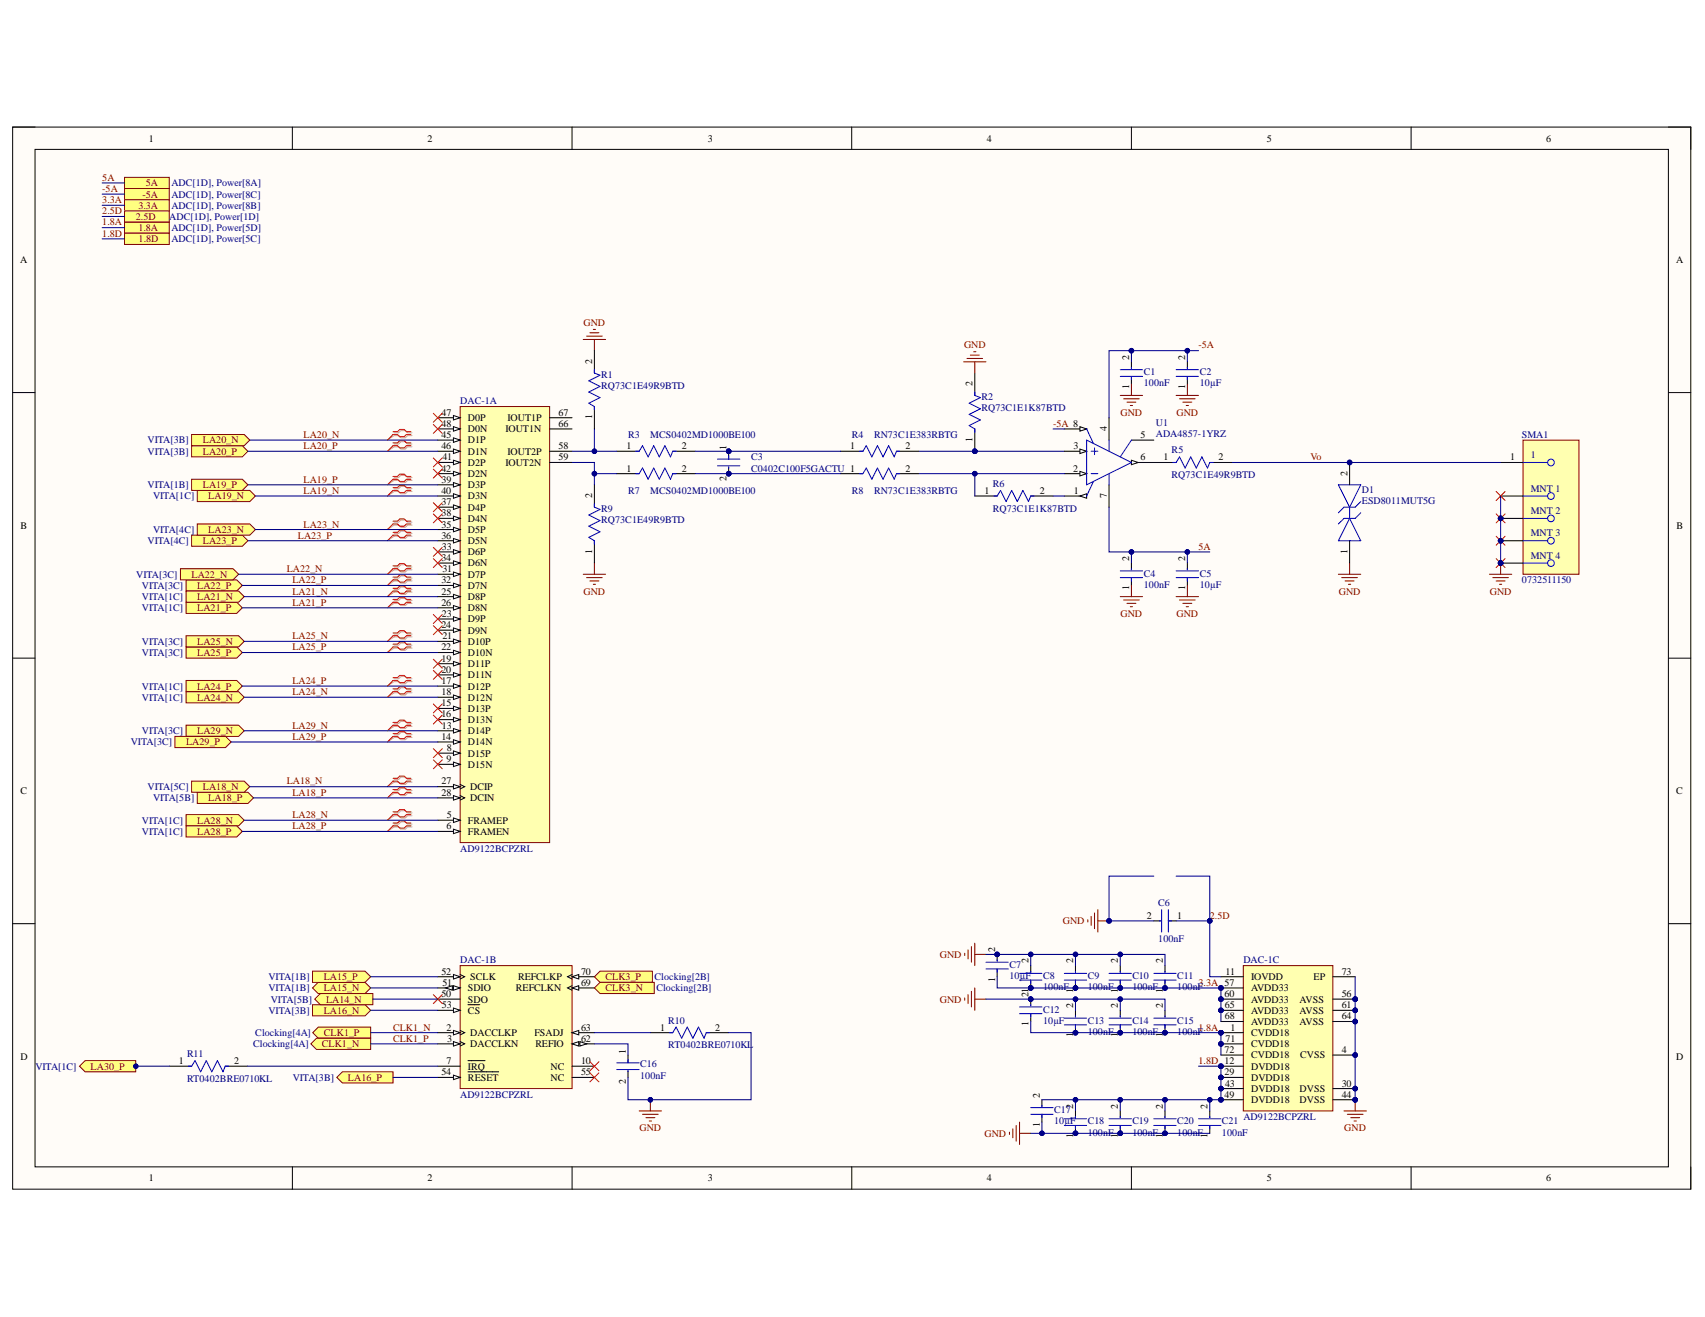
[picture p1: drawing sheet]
<svg xmlns="http://www.w3.org/2000/svg" width="279mm" height="216mm" viewBox="0 0 279 216" stroke-linecap="round" stroke-linejoin="round" font-family="sans-serif">
<defs><g id="words">
<g font-size="1.6">
<text x="24.4" y="23.2">1</text>
<text x="70" y="23.2">2</text>
<text x="116" y="23.2">3</text>
<text x="161.7" y="23.2">4</text>
<text x="207.6" y="23.2">5</text>
<text x="253.4" y="23.2">6</text>
<text x="3.3" y="43.2">A</text>
<text x="274.6" y="43.2">A</text>
<text x="97" y="59.7" transform="rotate(-90 97 59.7)">2</text>
<text x="185.1" y="58.9" transform="rotate(-90 185.1 58.9)">2</text>
<text x="194.2" y="58.9" transform="rotate(-90 194.2 58.9)">2</text>
<text x="159.4" y="63.3" transform="rotate(-90 159.4 63.3)">2</text>
<text x="185.1" y="63.8" transform="rotate(-90 185.1 63.8)">1</text>
<text x="194.2" y="63.8" transform="rotate(-90 194.2 63.8)">1</text>
<text x="72.4" y="71.8">45</text>
<text x="72.4" y="68.1">47</text>
<text x="72.4" y="69.9">48</text>
<text x="76.7" y="69.1">D0P</text>
<text x="76.7" y="70.9">D0N</text>
<text x="82.8" y="70.9">IOUT1N</text>
<text x="83.2" y="69.1">IOUT1P</text>
<text x="91.5" y="69.9">66</text>
<text x="91.5" y="68.1">67</text>
<text x="97" y="68.8" transform="rotate(-90 97 68.8)">1</text>
<text x="181.4" y="70.7" transform="rotate(-90 181.4 70.7)">4</text>
<text x="186.9" y="71.8">5</text>
<text x="72.3" y="77.3">42</text>
<text x="72.3" y="73.6">46</text>
<text x="72.5" y="75.4">41</text>
<text x="76.7" y="76.4">D2P</text>
<text x="76.7" y="72.7">D1P</text>
<text x="76.7" y="74.6">D1N</text>
<text x="82.8" y="76.4">IOUT2N</text>
<text x="83.2" y="74.6">IOUT2P</text>
<text x="91.5" y="73.6">58</text>
<text x="91.5" y="75.4">59</text>
<text x="102.7" y="77.3">1</text>
<text x="102.7" y="73.6">1</text>
<text x="111.7" y="77.3">2</text>
<text x="111.7" y="73.6">2</text>
<text x="119" y="73.8" transform="rotate(-90 119 73.8)">1</text>
<text x="139.3" y="73.6">1</text>
<text x="148.4" y="73.6">2</text>
<text x="148.4" y="77.3">2</text>
<text x="159.4" y="72.4" transform="rotate(-90 159.4 72.4)">1</text>
<text x="175.8" y="77.3">2</text>
<text x="175.9" y="73.6">3</text>
<text x="186.9" y="75.4">6</text>
<text x="190.6" y="75.4">1</text>
<text x="199.7" y="75.4">2</text>
<text x="247.5" y="75.4">1</text>
<text x="72.3" y="81">40</text>
<text x="72.4" y="82.8">37</text>
<text x="72.4" y="79.1">39</text>
<text x="76.7" y="83.7">D4P</text>
<text x="76.7" y="80">D3P</text>
<text x="76.7" y="81.9">D3N</text>
<text x="76.7" y="78.2">D2N</text>
<text x="97" y="81.7" transform="rotate(-90 97 81.7)">2</text>
<text x="119" y="78.8" transform="rotate(-90 119 78.8)">2</text>
<text x="161.3" y="81">1</text>
<text x="170.4" y="81">2</text>
<text x="176" y="81">1</text>
<text x="181.4" y="81.7" transform="rotate(-90 181.4 81.7)">7</text>
<text x="220.8" y="78" transform="rotate(-90 220.8 78)">2</text>
<text x="3.4" y="86.7">B</text>
<text x="72.3" y="88.3">36</text>
<text x="72.4" y="86.5">35</text>
<text x="72.4" y="84.6">38</text>
<text x="76.7" y="87.4">D5P</text>
<text x="76.7" y="89.2">D5N</text>
<text x="76.7" y="85.5">D4N</text>
<text x="274.7" y="86.7">B</text>
<text x="72.3" y="95.6">32</text>
<text x="72.3" y="92">34</text>
<text x="72.4" y="90.1">33</text>
<text x="72.5" y="93.8">31</text>
<text x="76.7" y="94.7">D7P</text>
<text x="76.7" y="91">D6P</text>
<text x="76.7" y="92.9">D6N</text>
<text x="97" y="90.7" transform="rotate(-90 97 90.7)">1</text>
<text x="185.1" y="91.9" transform="rotate(-90 185.1 91.9)">2</text>
<text x="194.2" y="91.9" transform="rotate(-90 194.2 91.9)">2</text>
<text x="220.8" y="90.7" transform="rotate(-90 220.8 90.7)">1</text>
<text x="72.3" y="99.3">26</text>
<text x="72.4" y="97.5">25</text>
<text x="72.4" y="101.1">23</text>
<text x="76.7" y="96.5">D7N</text>
<text x="76.7" y="98.4">D8P</text>
<text x="76.7" y="100.2">D8N</text>
<text x="185.1" y="96.8" transform="rotate(-90 185.1 96.8)">1</text>
<text x="194.2" y="96.8" transform="rotate(-90 194.2 96.8)">1</text>
<text x="72.3" y="106.6">22</text>
<text x="72.3" y="103">24</text>
<text x="72.5" y="104.8">21</text>
<text x="76.7" y="105.7">D10P</text>
<text x="76.7" y="107.5">D10N</text>
<text x="76.7" y="102">D9P</text>
<text x="76.7" y="103.9">D9N</text>
<text x="72.3" y="110.3">20</text>
<text x="72.4" y="112.1">17</text>
<text x="72.4" y="114">18</text>
<text x="72.4" y="108.5">19</text>
<text x="76.7" y="113">D12P</text>
<text x="76.7" y="109.4">D11P</text>
<text x="76.7" y="111.2">D11N</text>
<text x="72.3" y="117.6">16</text>
<text x="72.4" y="115.8">15</text>
<text x="72.4" y="119.5">13</text>
<text x="76.7" y="116.7">D13P</text>
<text x="76.7" y="118.5">D13N</text>
<text x="76.7" y="114.9">D12N</text>
<text x="72.3" y="121.3">14</text>
<text x="73.2" y="125">9</text>
<text x="73.2" y="123.1">8</text>
<text x="76.7" y="124">D15P</text>
<text x="76.7" y="125.8">D15N</text>
<text x="76.7" y="120.3">D14P</text>
<text x="76.7" y="122.2">D14N</text>
<text x="3.4" y="130.2">C</text>
<text x="72.4" y="128.6">27</text>
<text x="72.4" y="130.5">28</text>
<text x="77.1" y="129.5">DCIP</text>
<text x="77.1" y="131.3">DCIN</text>
<text x="274.7" y="130.2">C</text>
<text x="73.2" y="136">6</text>
<text x="73.2" y="134.1">5</text>
<text x="76.7" y="135">FRAMEP</text>
<text x="76.7" y="136.8">FRAMEN</text>
<text x="187.9" y="150.6">2</text>
<text x="192.9" y="150.6">1</text>
<text x="72.3" y="159.8">52</text>
<text x="72.5" y="161.6">51</text>
<text x="77.1" y="160.7">SCLK</text>
<text x="84.9" y="160.7">REFCLKP</text>
<text x="95.2" y="161.6">69</text>
<text x="95.2" y="159.8">70</text>
<text x="163.1" y="160.9" transform="rotate(-90 163.1 160.9)">1</text>
<text x="163.1" y="156.1" transform="rotate(-90 163.1 156.1)">2</text>
<text x="168.6" y="157.9" transform="rotate(-90 168.6 157.9)">2</text>
<text x="175.9" y="157.9" transform="rotate(-90 175.9 157.9)">2</text>
<text x="183.2" y="157.9" transform="rotate(-90 183.2 157.9)">2</text>
<text x="190.6" y="157.9" transform="rotate(-90 190.6 157.9)">2</text>
<text x="200.8" y="159.8">11</text>
<text x="205" y="160.7">IOVDD</text>
<text x="215.3" y="160.7">EP</text>
<text x="219.9" y="159.8">73</text>
<text x="72.3" y="163.4">50</text>
<text x="72.4" y="165.3">53</text>
<text x="76.7" y="164.4">SDO</text>
<text x="76.7" y="162.5">SDIO</text>
<text x="76.7" y="166.2">CS</text>
<text x="84.6" y="162.5">REFCLKN</text>
<text x="168.6" y="163.4" transform="rotate(-90 168.6 163.4)">21</text>
<text x="175.9" y="165.3" transform="rotate(-90 175.9 165.3)">2</text>
<text x="175.9" y="162.8" transform="rotate(-90 175.9 162.8)">1</text>
<text x="183.2" y="165.3" transform="rotate(-90 183.2 165.3)">2</text>
<text x="183.2" y="162.8" transform="rotate(-90 183.2 162.8)">1</text>
<text x="190.6" y="165.3" transform="rotate(-90 190.6 165.3)">2</text>
<text x="190.6" y="162.8" transform="rotate(-90 190.6 162.8)">1</text>
<text x="200.7" y="163.4">60</text>
<text x="200.7" y="165.3">65</text>
<text x="200.7" y="167.1">68</text>
<text x="205" y="162.5">AVDD33</text>
<text x="205" y="164.4">AVDD33</text>
<text x="205" y="166.2">AVDD33</text>
<text x="213" y="164.4">AVSS</text>
<text x="213" y="166.2">AVSS</text>
<text x="219.9" y="163.4">56</text>
<text x="219.9" y="165.3">61</text>
<text x="219.9" y="167.1">64</text>
<text x="3.3" y="173.8">D</text>
<text x="73.2" y="168.9">2</text>
<text x="73.3" y="170.8">3</text>
<text x="77.1" y="169.9">DACCLKP</text>
<text x="77.1" y="171.7">DACCLKN</text>
<text x="87.6" y="169.9">FSADJ</text>
<text x="87.7" y="171.7">REFIO</text>
<text x="95.2" y="170.8">62</text>
<text x="95.2" y="168.9">63</text>
<text x="102.5" y="172.8" transform="rotate(-90 102.5 172.8)">1</text>
<text x="108.2" y="168.9">1</text>
<text x="117.2" y="168.9">2</text>
<text x="168.6" y="168.3" transform="rotate(-90 168.6 168.3)">1</text>
<text x="175.9" y="170.1" transform="rotate(-90 175.9 170.1)">1</text>
<text x="183.2" y="170.1" transform="rotate(-90 183.2 170.1)">1</text>
<text x="190.6" y="170.1" transform="rotate(-90 190.6 170.1)">1</text>
<text x="200.7" y="172.6">72</text>
<text x="200.8" y="170.8">71</text>
<text x="201.6" y="168.9">1</text>
<text x="205" y="169.9">CVDD18</text>
<text x="205" y="168">AVDD33</text>
<text x="205" y="171.7">CVDD18</text>
<text x="205" y="173.5">CVDD18</text>
<text x="213" y="168">AVSS</text>
<text x="213.1" y="173.5">CVSS</text>
<text x="219.9" y="172.6">4</text>
<text x="274.6" y="173.8">D</text>
<text x="29.3" y="174.4">1</text>
<text x="38.4" y="174.4">2</text>
<text x="72.3" y="176.3">54</text>
<text x="73.2" y="174.4">7</text>
<text x="76.7" y="175.4">IRQ</text>
<text x="76.7" y="177.2">RESET</text>
<text x="90.2" y="175.4">NC</text>
<text x="90.2" y="177.2">NC</text>
<text x="95.2" y="174.4">10</text>
<text x="95.2" y="176.3">55</text>
<text x="102.5" y="177.7" transform="rotate(-90 102.5 177.7)">2</text>
<text x="170.4" y="179.9" transform="rotate(-90 170.4 179.9)">2</text>
<text x="200.7" y="176.3">29</text>
<text x="200.7" y="179.9">49</text>
<text x="200.8" y="178.1">43</text>
<text x="205" y="175.4">DVDD18</text>
<text x="205" y="177.2">DVDD18</text>
<text x="205" y="179">DVDD18</text>
<text x="213" y="179">DVSS</text>
<text x="219.9" y="178.1">30</text>
<text x="219.9" y="179.9">44</text>
<text x="170.4" y="184.8" transform="rotate(-90 170.4 184.8)">1</text>
<text x="175.9" y="181.8" transform="rotate(-90 175.9 181.8)">2</text>
<text x="183.2" y="181.8" transform="rotate(-90 183.2 181.8)">2</text>
<text x="190.6" y="181.8" transform="rotate(-90 190.6 181.8)">2</text>
<text x="197.9" y="181.8" transform="rotate(-90 197.9 181.8)">2</text>
<text x="205" y="180.9">DVDD18</text>
<text x="213" y="180.9">DVSS</text>
<text x="175.9" y="186.6" transform="rotate(-90 175.9 186.6)">1</text>
<text x="183.2" y="186.6" transform="rotate(-90 183.2 186.6)">1</text>
<text x="190.6" y="186.6" transform="rotate(-90 190.6 186.6)">1</text>
<text x="197.9" y="186.6" transform="rotate(-90 197.9 186.6)">1</text>
<text x="24.4" y="193.7">1</text>
<text x="70" y="193.7">2</text>
<text x="116" y="193.7">3</text>
<text x="161.7" y="193.7">4</text>
<text x="207.6" y="193.7">5</text>
<text x="253.4" y="193.7">6</text>
</g>
<g font-size="1.6" fill="#800000">
<text x="16.8" y="29.6">5A</text>
<text x="16.8" y="31.5">-5A</text>
<text x="16.8" y="33.3">3.3A</text>
<text x="16.8" y="35.1">2.5D</text>
<text x="22.7" y="34.2">3.3A</text>
<text x="23.3" y="32.4">-5A</text>
<text x="23.9" y="30.6">5A</text>
<text x="16.8" y="37">1.8A</text>
<text x="16.8" y="38.8">1.8D</text>
<text x="22.2" y="36.1">2.5D</text>
<text x="22.7" y="37.9">1.8A</text>
<text x="22.7" y="39.7">1.8D</text>
<text x="95.6" y="53.4">GND</text>
<text x="158" y="57.1">GND</text>
<text x="196.4" y="57.1">-5A</text>
<text x="49.7" y="71.8">LA20_N</text>
<text x="172.6" y="69.9">-5A 8</text>
<text x="183.6" y="68.1">GND</text>
<text x="192.8" y="68.1">GND</text>
<text x="33.2" y="74.6">LA20_P</text>
<text x="33.2" y="72.7">LA20_N</text>
<text x="49.7" y="73.6">LA20_P</text>
<text x="214.8" y="75.4">Vo</text>
<text x="33.2" y="80">LA19_P</text>
<text x="34.1" y="81.9">LA19_N</text>
<text x="49.7" y="79.1">LA19_P</text>
<text x="49.7" y="81">LA19_N</text>
<text x="33.2" y="89.2">LA23_P</text>
<text x="34.1" y="87.4">LA23_N</text>
<text x="48.8" y="88.3">LA23_P</text>
<text x="49.7" y="86.5">LA23_N</text>
<text x="31.4" y="94.7">LA22_N</text>
<text x="47" y="93.8">LA22_N</text>
<text x="47.9" y="95.6">LA22_P</text>
<text x="196.4" y="90.1">5A</text>
<text x="32.3" y="96.5">LA22_P</text>
<text x="32.3" y="100.2">LA21_P</text>
<text x="32.3" y="98.4">LA21_N</text>
<text x="47.9" y="99.3">LA21_P</text>
<text x="47.9" y="97.5">LA21_N</text>
<text x="95.6" y="97.5">GND</text>
<text x="183.6" y="101.1">GND</text>
<text x="192.8" y="101.1">GND</text>
<text x="219.4" y="97.5">GND</text>
<text x="244.2" y="97.5">GND</text>
<text x="32.3" y="107.5">LA25_P</text>
<text x="32.3" y="105.7">LA25_N</text>
<text x="47.9" y="106.6">LA25_P</text>
<text x="47.9" y="104.8">LA25_N</text>
<text x="32.3" y="113">LA24_P</text>
<text x="47.9" y="112.1">LA24_P</text>
<text x="47.9" y="114">LA24_N</text>
<text x="32.3" y="114.9">LA24_N</text>
<text x="47.9" y="119.5">LA29_N</text>
<text x="30.5" y="122.2">LA29_P</text>
<text x="32.3" y="120.3">LA29_N</text>
<text x="47.9" y="121.3">LA29_P</text>
<text x="33.2" y="129.5">LA18_N</text>
<text x="34.1" y="131.3">LA18_P</text>
<text x="47" y="128.6">LA18_N</text>
<text x="47.9" y="130.5">LA18_P</text>
<text x="32.3" y="135">LA28_N</text>
<text x="32.3" y="136.8">LA28_P</text>
<text x="47.9" y="134.1">LA28_N</text>
<text x="47.9" y="136">LA28_P</text>
<text x="174.2" y="151.5">GND</text>
<text x="198.3" y="150.6">2.5D</text>
<text x="53" y="160.7">LA15_P</text>
<text x="99.2" y="160.7">CLK3_P</text>
<text x="154" y="157">GND</text>
<text x="196.4" y="161.6">3.3A 57</text>
<text x="53" y="166.2">LA16_N</text>
<text x="53" y="162.5">LA15_N</text>
<text x="53.4" y="164.4">LA14_N</text>
<text x="99.2" y="162.5">CLK3_N</text>
<text x="154" y="164.4">GND</text>
<text x="52.7" y="171.7">CLK1_N</text>
<text x="53.1" y="169.9">CLK1_P</text>
<text x="64.4" y="170.8">CLK1_P</text>
<text x="64.4" y="168.9">CLK1_N</text>
<text x="196.4" y="168.9">1.8A</text>
<text x="14.8" y="175.4">LA30_P</text>
<text x="57" y="177.2">LA16_P</text>
<text x="196.4" y="174.4">1.8D 12</text>
<text x="104.8" y="185.4">GND</text>
<text x="220.3" y="185.4">GND</text>
<text x="161.3" y="186.4">GND</text>
</g>
<g font-size="1.6" fill="#000080">
<text x="28.1" y="30.6">ADC[1D], Power[8A]</text>
<text x="28.1" y="32.4">ADC[1D], Power[8C]</text>
<text x="28.1" y="34.2">ADC[1D], Power[8B]</text>
<text x="27.7" y="36.1">ADC[1D], Power[1D]</text>
<text x="28.1" y="37.9">ADC[1D], Power[5D]</text>
<text x="28.1" y="39.7">ADC[1D], Power[5C]</text>
<text x="98.5" y="61.9">R1</text>
<text x="98.5" y="63.7">RQ73C1E49R9BTD</text>
<text x="160.8" y="65.5">R2</text>
<text x="187.4" y="63.3">100nF</text>
<text x="187.4" y="61.5">C1</text>
<text x="196.6" y="63.3">10µF</text>
<text x="196.6" y="61.5">C2</text>
<text x="75.4" y="66.3">DAC-1A</text>
<text x="102.9" y="71.8">R3</text>
<text x="106.6" y="71.8">MCS0402MD1000BE100</text>
<text x="139.6" y="71.8">R4</text>
<text x="143.2" y="71.8">RN73C1E383RBTG</text>
<text x="160.8" y="67.4">RQ73C1E1K87BTD</text>
<text x="189.4" y="69.8">U1</text>
<text x="189.4" y="71.6">ADA4857-1YRZ</text>
<text x="249.4" y="71.8">SMA1</text>
<text x="24.2" y="74.6">VITA[3B]</text>
<text x="24.2" y="72.7">VITA[3B]</text>
<text x="123.1" y="75.4">C3</text>
<text x="123.1" y="77.3">C0402C100F5GACTU 1</text>
<text x="192" y="74.3">R5</text>
<text x="250.8" y="75.1">1</text>
<text x="24.2" y="80">VITA[1B]</text>
<text x="25.1" y="81.9">VITA[1C]</text>
<text x="98.5" y="83.9">R9</text>
<text x="102.9" y="81">R7</text>
<text x="106.6" y="81">MCS0402MD1000BE100</text>
<text x="139.6" y="81">R8</text>
<text x="143.2" y="81">RN73C1E383RBTG</text>
<text x="162.7" y="79.8">R6</text>
<text x="162.7" y="83.9">RQ73C1E1K87BTD</text>
<text x="192" y="78.4">RQ73C1E49R9BTD</text>
<text x="223.2" y="80.8">D1</text>
<text x="223.2" y="82.6">ESD8011MUT5G</text>
<text x="250.8" y="80.6">MNT 1</text>
<text x="24.2" y="89.2">VITA[4C]</text>
<text x="25.1" y="87.4">VITA[4C]</text>
<text x="98.5" y="85.7">RQ73C1E49R9BTD</text>
<text x="250.8" y="84.3">MNT 2</text>
<text x="250.8" y="87.9">MNT 3</text>
<text x="22.3" y="94.7">VITA[3C]</text>
<text x="187.4" y="94.5">C4</text>
<text x="196.6" y="94.5">C5</text>
<text x="249.4" y="95.6">0732511150</text>
<text x="250.8" y="91.6">MNT 4</text>
<text x="23.3" y="96.5">VITA[3C]</text>
<text x="23.3" y="100.2">VITA[1C]</text>
<text x="23.3" y="98.4">VITA[1C]</text>
<text x="187.4" y="96.4">100nF</text>
<text x="196.6" y="96.4">10µF</text>
<text x="23.3" y="107.5">VITA[3C]</text>
<text x="23.3" y="105.7">VITA[3C]</text>
<text x="23.3" y="113">VITA[1C]</text>
<text x="23.3" y="114.9">VITA[1C]</text>
<text x="21.4" y="122.2">VITA[3C]</text>
<text x="23.3" y="120.3">VITA[3C]</text>
<text x="24.2" y="129.5">VITA[5C]</text>
<text x="25.1" y="131.3">VITA[5B]</text>
<text x="23.3" y="135">VITA[1C]</text>
<text x="23.3" y="136.8">VITA[1C]</text>
<text x="75.4" y="139.6">AD9122BCPZRL</text>
<text x="189.8" y="148.6">C6</text>
<text x="189.8" y="154.4">100nF</text>
<text x="44" y="160.7">VITA[1B]</text>
<text x="75.4" y="157.9">DAC-1B</text>
<text x="107.3" y="160.7">Clocking[2B]</text>
<text x="165.4" y="160.5">10µF</text>
<text x="165.4" y="158.7">C7</text>
<text x="170.9" y="160.5">C8</text>
<text x="178.2" y="160.5">C9</text>
<text x="185.6" y="160.5">C10</text>
<text x="192.9" y="160.5">C11</text>
<text x="203.8" y="157.9">DAC-1C</text>
<text x="44" y="166.2">VITA[3B]</text>
<text x="44" y="162.5">VITA[1B]</text>
<text x="44.4" y="164.4">VITA[5B]</text>
<text x="107.6" y="162.5">Clocking[2B]</text>
<text x="109.5" y="167.8">R10</text>
<text x="170.9" y="162.3">100nF</text>
<text x="170.9" y="167.8">10µF</text>
<text x="170.9" y="166">C12</text>
<text x="178.2" y="162.3">100nF</text>
<text x="178.2" y="167.8">C13</text>
<text x="185.6" y="167.8">C14</text>
<text x="185.6" y="162.3">100nF</text>
<text x="192.9" y="167.8">C15</text>
<text x="192.9" y="162.3">100nF</text>
<text x="30.7" y="173.3">R11</text>
<text x="41.5" y="171.7">Clocking[4A]</text>
<text x="41.8" y="169.9">Clocking[4A]</text>
<text x="109.5" y="171.9">RT0402BRE0710KL</text>
<text x="178.2" y="169.7">100nF</text>
<text x="185.6" y="169.7">100nF</text>
<text x="192.9" y="169.7">100nF</text>
<text x="5.8" y="175.4">VITA[1C]</text>
<text x="30.7" y="177.4">RT0402BRE0710KL</text>
<text x="48" y="177.2">VITA[3B]</text>
<text x="75.4" y="179.9">AD9122BCPZRL</text>
<text x="104.9" y="176.8">100nF</text>
<text x="104.9" y="175">C16</text>
<text x="172.7" y="184.3">10µF</text>
<text x="172.7" y="182.5">C17</text>
<text x="178.2" y="184.3">C18</text>
<text x="185.6" y="184.3">C19</text>
<text x="192.9" y="184.3">C20</text>
<text x="200.2" y="184.3">C21</text>
<text x="203.8" y="183.6">AD9122BCPZRL</text>
<text x="178.2" y="186.2">100nF</text>
<text x="185.6" y="186.2">100nF</text>
<text x="192.9" y="186.2">100nF</text>
<text x="200.2" y="186.2">100nF</text>
</g>
</g></defs>
<path d="M2.1 20.8h275v174.1h-275z" fill-rule="evenodd" fill="#fffcf8"/>
<path d="M2.1 20.8h275v174.1h-275z" fill="none" stroke="#000" stroke-width=".16"/>
<path d="M5.7 24.5h267.7v166.8h-267.7z" fill-rule="evenodd" fill="#fffcf8"/>
<g fill="none" stroke="#000" stroke-width=".16">
<path d="M2.1 20.8h3.6M5.7 24.5h267.7v166.8h-267.7zM47.9 20.8v3.7M93.7 20.8v3.7M139.6 20.8v3.7M185.4 20.8v3.7M231.2 20.8v3.7M273.4 20.8h3.7v3.7M2.1 64.4h3.6M273.4 64.4h3.7M2.1 107.9h3.6M273.4 107.9h3.7"/>
<path d="M2.1 151.4h3.6M273.4 151.4h3.7M47.9 191.3v3.6M93.7 191.3v3.6M139.6 191.3v3.6M185.4 191.3v3.6M231.2 191.3v3.6M277.1 191.3v3.6"/>
</g>
<path d="M75.4 66.6h14.7v71.5h-14.7z" fill-rule="evenodd" fill="#ffffb0"/>
<path d="M75.4 66.6h14.7v71.5h-14.7z" fill="none" stroke="#800000" stroke-width=".16"/>
<path d="M71.7 94.1h3.7" fill="none" stroke="#000" stroke-width=".17"/>
<path d="M74.3 93.8l1.1 .3-1.1 .4z" fill="#f8fcff"/>
<path d="M74.3 93.8l1.1 .3-1.1 .4z" fill="none" stroke="#000" stroke-width=".16"/>
<path d="M71.7 96h3.7" fill="none" stroke="#000" stroke-width=".17"/>
<path d="M74.3 95.6l1.1 .4-1.1 .3z" fill="#f8fcff"/>
<path d="M74.3 95.6l1.1 .4-1.1 .3z" fill="none" stroke="#000" stroke-width=".16"/>
<path d="M71.7 90.5h3.7" fill="none" stroke="#000" stroke-width=".17"/>
<path d="M74.3 90.1l1.1 .4-1.1 .3z" fill="#f8fcff"/>
<path d="M74.3 90.1l1.1 .4-1.1 .3z" fill="none" stroke="#000" stroke-width=".16"/>
<path d="M71.7 92.3h3.7" fill="none" stroke="#000" stroke-width=".17"/>
<path d="M74.3 91.9l1.1 .4-1.1 .4z" fill="#f8fcff"/>
<path d="M74.3 91.9l1.1 .4-1.1 .4z" fill="none" stroke="#000" stroke-width=".16"/>
<path d="M71.7 86.8h3.7" fill="none" stroke="#000" stroke-width=".17"/>
<path d="M74.3 86.4l1.1 .4-1.1 .4z" fill="#f8fcff"/>
<path d="M74.3 86.4l1.1 .4-1.1 .4z" fill="none" stroke="#000" stroke-width=".16"/>
<path d="M71.7 88.6h3.7" fill="none" stroke="#000" stroke-width=".17"/>
<path d="M74.3 88.3l1.1 .3-1.1 .4z" fill="#f8fcff"/>
<path d="M74.3 88.3l1.1 .3-1.1 .4z" fill="none" stroke="#000" stroke-width=".16"/>
<path d="M71.7 83.1h3.7" fill="none" stroke="#000" stroke-width=".17"/>
<path d="M74.3 82.8l1.1 .3-1.1 .4z" fill="#f8fcff"/>
<path d="M74.3 82.8l1.1 .3-1.1 .4z" fill="none" stroke="#000" stroke-width=".16"/>
<path d="M71.7 85h3.7" fill="none" stroke="#000" stroke-width=".17"/>
<path d="M74.3 84.6l1.1 .4-1.1 .3z" fill="#f8fcff"/>
<path d="M74.3 84.6l1.1 .4-1.1 .3z" fill="none" stroke="#000" stroke-width=".16"/>
<path d="M71.7 79.5h3.7" fill="none" stroke="#000" stroke-width=".17"/>
<path d="M74.3 79.1l1.1 .4-1.1 .3z" fill="#f8fcff"/>
<path d="M74.3 79.1l1.1 .4-1.1 .3z" fill="none" stroke="#000" stroke-width=".16"/>
<path d="M71.7 81.3h3.7" fill="none" stroke="#000" stroke-width=".17"/>
<path d="M74.3 80.9l1.1 .4-1.1 .4z" fill="#f8fcff"/>
<path d="M74.3 80.9l1.1 .4-1.1 .4z" fill="none" stroke="#000" stroke-width=".16"/>
<path d="M71.7 75.8h3.7" fill="none" stroke="#000" stroke-width=".17"/>
<path d="M74.3 75.4l1.1 .4-1.1 .4z" fill="#f8fcff"/>
<path d="M74.3 75.4l1.1 .4-1.1 .4z" fill="none" stroke="#000" stroke-width=".16"/>
<path d="M71.7 77.6h3.7" fill="none" stroke="#000" stroke-width=".17"/>
<path d="M74.3 77.3l1.1 .3-1.1 .4z" fill="#f8fcff"/>
<path d="M74.3 77.3l1.1 .3-1.1 .4z" fill="none" stroke="#000" stroke-width=".16"/>
<path d="M71.7 72.1h3.7" fill="none" stroke="#000" stroke-width=".17"/>
<path d="M74.3 71.8l1.1 .3-1.1 .4z" fill="#f8fcff"/>
<path d="M74.3 71.8l1.1 .3-1.1 .4z" fill="none" stroke="#000" stroke-width=".16"/>
<path d="M71.7 74h3.7" fill="none" stroke="#000" stroke-width=".17"/>
<path d="M74.3 73.6l1.1 .4-1.1 .3z" fill="#f8fcff"/>
<path d="M74.3 73.6l1.1 .4-1.1 .3z" fill="none" stroke="#000" stroke-width=".16"/>
<path d="M71.7 68.5h3.7" fill="none" stroke="#000" stroke-width=".17"/>
<path d="M74.3 68.1l1.1 .4-1.1 .3z" fill="#f8fcff"/>
<path d="M74.3 68.1l1.1 .4-1.1 .3z" fill="none" stroke="#000" stroke-width=".16"/>
<path d="M71.7 70.3h3.7" fill="none" stroke="#000" stroke-width=".17"/>
<path d="M74.3 69.9l1.1 .4-1.1 .4z" fill="#f8fcff"/>
<path d="M74.3 69.9l1.1 .4-1.1 .4z" fill="none" stroke="#000" stroke-width=".16"/>
<path d="M90.1 70.3h3.6M90.1 68.5h3.6M71.7 123.5h3.7" fill="none" stroke="#000" stroke-width=".17"/>
<path d="M74.3 123.1l1.1 .4-1.1 .3z" fill="#f8fcff"/>
<path d="M74.3 123.1l1.1 .4-1.1 .3z" fill="none" stroke="#000" stroke-width=".16"/>
<path d="M71.7 125.3h3.7" fill="none" stroke="#000" stroke-width=".17"/>
<path d="M74.3 124.9l1.1 .4-1.1 .4z" fill="#f8fcff"/>
<path d="M74.3 124.9l1.1 .4-1.1 .4z" fill="none" stroke="#000" stroke-width=".16"/>
<path d="M71.7 119.8h3.7" fill="none" stroke="#000" stroke-width=".17"/>
<path d="M74.3 119.4l1.1 .4-1.1 .4z" fill="#f8fcff"/>
<path d="M74.3 119.4l1.1 .4-1.1 .4z" fill="none" stroke="#000" stroke-width=".16"/>
<path d="M71.7 121.6h3.7" fill="none" stroke="#000" stroke-width=".17"/>
<path d="M74.3 121.3l1.1 .3-1.1 .4z" fill="#f8fcff"/>
<path d="M74.3 121.3l1.1 .3-1.1 .4z" fill="none" stroke="#000" stroke-width=".16"/>
<path d="M71.7 116.1h3.7" fill="none" stroke="#000" stroke-width=".17"/>
<path d="M74.3 115.8l1.1 .3-1.1 .4z" fill="#f8fcff"/>
<path d="M74.3 115.8l1.1 .3-1.1 .4z" fill="none" stroke="#000" stroke-width=".16"/>
<path d="M71.7 118h3.7" fill="none" stroke="#000" stroke-width=".17"/>
<path d="M74.3 117.6l1.1 .4-1.1 .3z" fill="#f8fcff"/>
<path d="M74.3 117.6l1.1 .4-1.1 .3z" fill="none" stroke="#000" stroke-width=".16"/>
<path d="M71.7 112.5h3.7" fill="none" stroke="#000" stroke-width=".17"/>
<path d="M74.3 112.1l1.1 .4-1.1 .3z" fill="#f8fcff"/>
<path d="M74.3 112.1l1.1 .4-1.1 .3z" fill="none" stroke="#000" stroke-width=".16"/>
<path d="M71.7 114.3h3.7" fill="none" stroke="#000" stroke-width=".17"/>
<path d="M74.3 113.9l1.1 .4-1.1 .4z" fill="#f8fcff"/>
<path d="M74.3 113.9l1.1 .4-1.1 .4z" fill="none" stroke="#000" stroke-width=".16"/>
<path d="M71.7 108.8h3.7" fill="none" stroke="#000" stroke-width=".17"/>
<path d="M74.3 108.4l1.1 .4-1.1 .4z" fill="#f8fcff"/>
<path d="M74.3 108.4l1.1 .4-1.1 .4z" fill="none" stroke="#000" stroke-width=".16"/>
<path d="M71.7 110.6h3.7" fill="none" stroke="#000" stroke-width=".17"/>
<path d="M74.3 110.3l1.1 .3-1.1 .4z" fill="#f8fcff"/>
<path d="M74.3 110.3l1.1 .3-1.1 .4z" fill="none" stroke="#000" stroke-width=".16"/>
<path d="M71.7 105.1h3.7" fill="none" stroke="#000" stroke-width=".17"/>
<path d="M74.3 104.8l1.1 .3-1.1 .4z" fill="#f8fcff"/>
<path d="M74.3 104.8l1.1 .3-1.1 .4z" fill="none" stroke="#000" stroke-width=".16"/>
<path d="M71.7 107h3.7" fill="none" stroke="#000" stroke-width=".17"/>
<path d="M74.3 106.6l1.1 .4-1.1 .3z" fill="#f8fcff"/>
<path d="M74.3 106.6l1.1 .4-1.1 .3z" fill="none" stroke="#000" stroke-width=".16"/>
<path d="M71.7 101.5h3.7" fill="none" stroke="#000" stroke-width=".17"/>
<path d="M74.3 101.1l1.1 .4-1.1 .3z" fill="#f8fcff"/>
<path d="M74.3 101.1l1.1 .4-1.1 .3z" fill="none" stroke="#000" stroke-width=".16"/>
<path d="M71.7 103.3h3.7" fill="none" stroke="#000" stroke-width=".17"/>
<path d="M74.3 102.9l1.1 .4-1.1 .4z" fill="#f8fcff"/>
<path d="M74.3 102.9l1.1 .4-1.1 .4z" fill="none" stroke="#000" stroke-width=".16"/>
<path d="M71.7 97.8h3.7" fill="none" stroke="#000" stroke-width=".17"/>
<path d="M74.3 97.4l1.1 .4-1.1 .4z" fill="#f8fcff"/>
<path d="M74.3 97.4l1.1 .4-1.1 .4z" fill="none" stroke="#000" stroke-width=".16"/>
<path d="M71.7 99.6h3.7" fill="none" stroke="#000" stroke-width=".17"/>
<path d="M74.3 99.3l1.1 .3-1.1 .4z" fill="#f8fcff"/>
<path d="M74.3 99.3l1.1 .3-1.1 .4z" fill="none" stroke="#000" stroke-width=".16"/>
<path d="M90.1 74h3.6M90.1 75.8h3.6M71.7 134.5h3.7" fill="none" stroke="#000" stroke-width=".17"/>
<path d="M74.3 134.1l1.1 .4-1.1 .3z" fill="#f8fcff"/>
<path d="M74.3 134.1l1.1 .4-1.1 .3z" fill="none" stroke="#000" stroke-width=".16"/>
<path d="M71.7 136.3h3.7" fill="none" stroke="#000" stroke-width=".17"/>
<path d="M74.3 135.9l1.1 .4-1.1 .4z" fill="#f8fcff"/>
<path d="M74.3 135.9l1.1 .4-1.1 .4z" fill="none" stroke="#000" stroke-width=".16"/>
<path d="M71.7 129h3.7" fill="none" stroke="#000" stroke-width=".17"/>
<path d="M74.3 128.6l1.1 .4-1.1 .3z" fill="#f8fcff"/>
<path d="M74.3 128.6l1.1 .4-1.1 .3zM75.4 128.6l.7 .4-.7 .3" fill="none" stroke="#000" stroke-width=".16"/>
<path d="M71.7 130.8h3.7" fill="none" stroke="#000" stroke-width=".17"/>
<path d="M74.3 130.4l1.1 .4-1.1 .4z" fill="#f8fcff"/>
<path d="M74.3 130.4l1.1 .4-1.1 .4zM75.4 130.4l.7 .4-.7 .4" fill="none" stroke="#000" stroke-width=".16"/>
<path d="M75.4 158.3h18.3v20.2h-18.3z" fill-rule="evenodd" fill="#ffffb0"/>
<path d="M75.4 158.3h18.3v20.2h-18.3z" fill="none" stroke="#800000" stroke-width=".16"/>
<path d="M71.7 169.3h3.7" fill="none" stroke="#000" stroke-width=".17"/>
<path d="M74.3 168.9l1.1 .4-1.1 .4z" fill="#f8fcff"/>
<path d="M74.3 168.9l1.1 .4-1.1 .4zM75.4 168.9l.7 .4-.7 .4" fill="none" stroke="#000" stroke-width=".16"/>
<path d="M71.7 171.1h3.7" fill="none" stroke="#000" stroke-width=".17"/>
<path d="M74.3 170.8l1.1 .3-1.1 .4z" fill="#f8fcff"/>
<path d="M74.3 170.8l1.1 .3-1.1 .4zM75.4 170.8l.7 .3-.7 .4" fill="none" stroke="#000" stroke-width=".16"/>
<path d="M71.7 174.8h3.7M71.7 163.8h3.7M71.7 162h3.7M76.7 173.9h2.8M93.7 174.8h3.7" fill="none" stroke="#000" stroke-width=".17"/>
<path d="M74.3 161.6l1.1 .4-1.1 .3z" fill="#f8fcff"/>
<path d="M74.3 161.6l1.1 .4-1.1 .3z" fill="none" stroke="#000" stroke-width=".16"/>
<path d="M73 162l1.1-.4v.7z" fill="#f8fcff"/>
<path d="M73 162l1.1-.4v.7z" fill="none" stroke="#000" stroke-width=".16"/>
<path d="M71.7 160.1h3.7" fill="none" stroke="#000" stroke-width=".17"/>
<path d="M74.3 159.8l1.1 .3-1.1 .4z" fill="#f8fcff"/>
<path d="M74.3 159.8l1.1 .3-1.1 .4zM75.4 159.8l.7 .3-.7 .4" fill="none" stroke="#000" stroke-width=".16"/>
<path d="M71.7 165.6h3.7" fill="none" stroke="#000" stroke-width=".17"/>
<path d="M74.3 165.3l1.1 .3-1.1 .4z" fill="#f8fcff"/>
<path d="M74.3 165.3l1.1 .3-1.1 .4z" fill="none" stroke="#000" stroke-width=".16"/>
<path d="M71.7 176.6h3.7M76.7 164.7h1.9" fill="none" stroke="#000" stroke-width=".17"/>
<path d="M74.3 176.3l1.1 .3-1.1 .4z" fill="#f8fcff"/>
<path d="M74.3 176.3l1.1 .3-1.1 .4z" fill="none" stroke="#000" stroke-width=".16"/>
<path d="M76.7 175.7h5M93.7 171.1h3.7M93.7 176.6h3.7" fill="none" stroke="#000" stroke-width=".17"/>
<path d="M93.7 171.1l1.1-.3v.7z" fill="#f8fcff"/>
<path d="M93.7 171.1l1.1-.3v.7z" fill="none" stroke="#000" stroke-width=".16"/>
<path d="M95 170.8l1.1 .3-1.1 .4z" fill="#f8fcff"/>
<path d="M95 170.8l1.1 .3-1.1 .4z" fill="none" stroke="#000" stroke-width=".16"/>
<path d="M93.7 169.3h3.7" fill="none" stroke="#000" stroke-width=".17"/>
<path d="M93.7 169.3l1.1-.4v.8z" fill="#f8fcff"/>
<path d="M93.7 169.3l1.1-.4v.8z" fill="none" stroke="#000" stroke-width=".16"/>
<path d="M93.7 162h3.7" fill="none" stroke="#000" stroke-width=".17"/>
<path d="M93.7 162l1.1-.4v.7z" fill="#f8fcff"/>
<path d="M93.7 162l1.1-.4v.7zM93.7 161.6l-.7 .4 .7 .3" fill="none" stroke="#000" stroke-width=".16"/>
<path d="M93.7 160.1h3.7" fill="none" stroke="#000" stroke-width=".17"/>
<path d="M93.7 160.1l1.1-.3v.7z" fill="#f8fcff"/>
<path d="M93.7 159.8l-.7 .3 .7 .4M93.7 160.1l1.1-.3v.7z" fill="none" stroke="#000" stroke-width=".16"/>
<circle cx="245.9" cy="85" r=".37" fill="#000080"/>
<circle cx="245.9" cy="85" r=".37" fill="none" stroke="#000080" stroke-width=".16"/>
<circle cx="245.9" cy="88.6" r=".37" fill="#000080"/>
<circle cx="245.9" cy="88.6" r=".37" fill="none" stroke="#000080" stroke-width=".16"/>
<circle cx="245.9" cy="92.3" r=".37" fill="#000080"/>
<circle cx="245.9" cy="92.3" r=".37" fill="none" stroke="#000080" stroke-width=".16"/>
<path d="M249.6 72.2h9.1v21.9h-9.1z" fill-rule="evenodd" fill="#ffffb0"/>
<path d="M249.6 72.2h9.1v21.9h-9.1z" fill="none" stroke="#800000" stroke-width=".17"/>
<g fill="none" stroke="#00f" stroke-width=".17">
<path d="M249.6 75.8h4M249.6 81.3h4M249.6 85h4M249.6 88.6h4M249.6 92.3h4"/>
<circle cx="254.2" cy="75.8" r=".55"/>
<circle cx="254.2" cy="88.6" r=".55"/>
<circle cx="254.2" cy="85" r=".55"/>
<circle cx="254.2" cy="92.3" r=".55"/>
<circle cx="254.2" cy="81.3" r=".55"/>
</g>
<path d="M245.9 75.8h3.7M245.9 81.3h3.7M245.9 85h3.7" fill="none" stroke="#000" stroke-width=".17"/>
<circle cx="245.9" cy="85" r=".37" fill="#000080"/>
<circle cx="245.9" cy="85" r=".37" fill="none" stroke="#000080" stroke-width=".16"/>
<path d="M245.9 88.6h3.7" fill="none" stroke="#000" stroke-width=".17"/>
<circle cx="245.9" cy="88.6" r=".37" fill="#000080"/>
<circle cx="245.9" cy="88.6" r=".37" fill="none" stroke="#000080" stroke-width=".16"/>
<path d="M245.9 92.3h3.7" fill="none" stroke="#000" stroke-width=".17"/>
<circle cx="245.9" cy="92.3" r=".37" fill="#000080"/>
<circle cx="245.9" cy="92.3" r=".37" fill="none" stroke="#000080" stroke-width=".16"/>
<path d="M95.6 55.7h3.6M96.1 55.1h2.6M96.7 54.6h1.4M97.2 54h.4M97.4 55.7v1.8M95.6 94.1h3.6M96.1 94.7h2.6M96.7 95.2h1.4M97.2 95.8h.4M97.4 92.3v1.8" fill="none" stroke="#800000" stroke-width=".17"/>
<circle cx="200.1" cy="169.3" r=".37" fill="#000080"/>
<circle cx="200.1" cy="169.3" r=".37" fill="none" stroke="#000080" stroke-width=".16"/>
<circle cx="222.1" cy="173" r=".37" fill="#000080"/>
<circle cx="222.1" cy="173" r=".37" fill="none" stroke="#000080" stroke-width=".16"/>
<circle cx="200.1" cy="174.8" r=".37" fill="#000080"/>
<circle cx="200.1" cy="174.8" r=".37" fill="none" stroke="#000080" stroke-width=".16"/>
<circle cx="200.1" cy="176.6" r=".37" fill="#000080"/>
<circle cx="200.1" cy="176.6" r=".37" fill="none" stroke="#000080" stroke-width=".16"/>
<circle cx="222.1" cy="178.5" r=".37" fill="#000080"/>
<circle cx="222.1" cy="178.5" r=".37" fill="none" stroke="#000080" stroke-width=".16"/>
<circle cx="200.1" cy="178.5" r=".37" fill="#000080"/>
<circle cx="200.1" cy="178.5" r=".37" fill="none" stroke="#000080" stroke-width=".16"/>
<circle cx="222.1" cy="180.3" r=".36" fill="#000080"/>
<circle cx="222.1" cy="180.3" r=".36" fill="none" stroke="#000080" stroke-width=".16"/>
<circle cx="200.1" cy="180.3" r=".37" fill="#000080"/>
<circle cx="200.1" cy="180.3" r=".37" fill="none" stroke="#000080" stroke-width=".16"/>
<circle cx="222.1" cy="163.8" r=".36" fill="#000080"/>
<circle cx="222.1" cy="163.8" r=".36" fill="none" stroke="#000080" stroke-width=".16"/>
<circle cx="200.1" cy="162" r=".37" fill="#000080"/>
<circle cx="200.1" cy="162" r=".37" fill="none" stroke="#000080" stroke-width=".16"/>
<circle cx="200.1" cy="163.8" r=".37" fill="#000080"/>
<circle cx="200.1" cy="163.8" r=".37" fill="none" stroke="#000080" stroke-width=".16"/>
<circle cx="222.1" cy="165.6" r=".36" fill="#000080"/>
<circle cx="222.1" cy="165.6" r=".36" fill="none" stroke="#000080" stroke-width=".16"/>
<circle cx="222.1" cy="167.5" r=".37" fill="#000080"/>
<circle cx="222.1" cy="167.5" r=".37" fill="none" stroke="#000080" stroke-width=".16"/>
<circle cx="200.1" cy="165.6" r=".37" fill="#000080"/>
<circle cx="200.1" cy="165.6" r=".37" fill="none" stroke="#000080" stroke-width=".16"/>
<circle cx="200.1" cy="171.1" r=".37" fill="#000080"/>
<circle cx="200.1" cy="171.1" r=".37" fill="none" stroke="#000080" stroke-width=".16"/>
<path d="M203.7 158.3h14.7v23.8h-14.7z" fill-rule="evenodd" fill="#ffffb0"/>
<path d="M203.7 158.3h14.7v23.8h-14.7z" fill="none" stroke="#800000" stroke-width=".16"/>
<path d="M200.1 169.3h3.6" fill="none" stroke="#000" stroke-width=".17"/>
<circle cx="200.1" cy="169.3" r=".37" fill="#000080"/>
<circle cx="200.1" cy="169.3" r=".37" fill="none" stroke="#000080" stroke-width=".16"/>
<path d="M218.4 173h3.7" fill="none" stroke="#000" stroke-width=".17"/>
<circle cx="222.1" cy="173" r=".37" fill="#000080"/>
<circle cx="222.1" cy="173" r=".37" fill="none" stroke="#000080" stroke-width=".16"/>
<path d="M200.1 160.1h3.6M200.1 174.8h3.6" fill="none" stroke="#000" stroke-width=".17"/>
<circle cx="200.1" cy="174.8" r=".37" fill="#000080"/>
<circle cx="200.1" cy="174.8" r=".37" fill="none" stroke="#000080" stroke-width=".16"/>
<path d="M200.1 176.6h3.6" fill="none" stroke="#000" stroke-width=".17"/>
<circle cx="200.1" cy="176.6" r=".37" fill="#000080"/>
<circle cx="200.1" cy="176.6" r=".37" fill="none" stroke="#000080" stroke-width=".16"/>
<path d="M218.4 178.5h3.7" fill="none" stroke="#000" stroke-width=".17"/>
<circle cx="222.1" cy="178.5" r=".37" fill="#000080"/>
<circle cx="222.1" cy="178.5" r=".37" fill="none" stroke="#000080" stroke-width=".16"/>
<path d="M200.1 178.5h3.6" fill="none" stroke="#000" stroke-width=".17"/>
<circle cx="200.1" cy="178.5" r=".37" fill="#000080"/>
<circle cx="200.1" cy="178.5" r=".37" fill="none" stroke="#000080" stroke-width=".16"/>
<path d="M218.4 180.3h3.7" fill="none" stroke="#000" stroke-width=".17"/>
<circle cx="222.1" cy="180.3" r=".36" fill="#000080"/>
<circle cx="222.1" cy="180.3" r=".36" fill="none" stroke="#000080" stroke-width=".16"/>
<path d="M200.1 180.3h3.6" fill="none" stroke="#000" stroke-width=".17"/>
<circle cx="200.1" cy="180.3" r=".37" fill="#000080"/>
<circle cx="200.1" cy="180.3" r=".37" fill="none" stroke="#000080" stroke-width=".16"/>
<path d="M218.4 163.8h3.7" fill="none" stroke="#000" stroke-width=".17"/>
<circle cx="222.1" cy="163.8" r=".36" fill="#000080"/>
<circle cx="222.1" cy="163.8" r=".36" fill="none" stroke="#000080" stroke-width=".16"/>
<path d="M200.1 162h3.6" fill="none" stroke="#000" stroke-width=".17"/>
<circle cx="200.1" cy="162" r=".37" fill="#000080"/>
<circle cx="200.1" cy="162" r=".37" fill="none" stroke="#000080" stroke-width=".16"/>
<path d="M200.1 163.8h3.6" fill="none" stroke="#000" stroke-width=".17"/>
<circle cx="200.1" cy="163.8" r=".37" fill="#000080"/>
<circle cx="200.1" cy="163.8" r=".37" fill="none" stroke="#000080" stroke-width=".16"/>
<path d="M218.4 165.6h3.7" fill="none" stroke="#000" stroke-width=".17"/>
<circle cx="222.1" cy="165.6" r=".36" fill="#000080"/>
<circle cx="222.1" cy="165.6" r=".36" fill="none" stroke="#000080" stroke-width=".16"/>
<path d="M218.4 167.5h3.7" fill="none" stroke="#000" stroke-width=".17"/>
<circle cx="222.1" cy="167.5" r=".37" fill="#000080"/>
<circle cx="222.1" cy="167.5" r=".37" fill="none" stroke="#000080" stroke-width=".16"/>
<path d="M200.1 165.6h3.6" fill="none" stroke="#000" stroke-width=".17"/>
<circle cx="200.1" cy="165.6" r=".37" fill="#000080"/>
<circle cx="200.1" cy="165.6" r=".37" fill="none" stroke="#000080" stroke-width=".16"/>
<path d="M200.1 167.5h3.6M200.1 171.1h3.6" fill="none" stroke="#000" stroke-width=".17"/>
<circle cx="200.1" cy="171.1" r=".37" fill="#000080"/>
<circle cx="200.1" cy="171.1" r=".37" fill="none" stroke="#000080" stroke-width=".16"/>
<path d="M185.4 59.3v1.1M194.6 59.3v1.1M185.4 61.7v1.3M194.6 61.7v1.3M185.4 92.3v1.1M185.4 94.7v1.3M194.6 92.3v1.1M194.6 94.7v1.3M200.1 173h3.6M218.4 160.1h3.7" fill="none" stroke="#000" stroke-width=".17"/>
<g fill="none" stroke="#00f" stroke-width=".17">
<path d="M183.6 61.7h3.6M183.6 60.6h3.6M185.4 60.2v.2M185.4 61.7v.6M192.7 61.7h3.7M192.7 60.6h3.7M194.6 60.2v.2M194.6 61.7v.6M183.6 94.7h3.6M183.6 93.6h3.6M185.4 93.2v.2M185.4 94.7v.5"/>
<path d="M192.7 94.7h3.7M192.7 93.6h3.7M194.6 93.2v.2M194.6 94.7v.5"/>
</g>
<path d="M20.4 29.1h7.3v1.8h-7.3z" fill-rule="evenodd" fill="#ffff80"/>
<path d="M20.4 29.1h7.3v1.8h-7.3z" fill="none" stroke="#800000" stroke-width=".16"/>
<path d="M20.4 30.9h7.3v1.8h-7.3z" fill-rule="evenodd" fill="#ffff80"/>
<path d="M20.4 30.9h7.3v1.8h-7.3z" fill="none" stroke="#800000" stroke-width=".16"/>
<path d="M20.4 32.7h7.3v1.9h-7.3z" fill-rule="evenodd" fill="#ffff80"/>
<path d="M20.4 32.7h7.3v1.9h-7.3z" fill="none" stroke="#800000" stroke-width=".16"/>
<path d="M20.4 36.4h7.3v1.8h-7.3z" fill-rule="evenodd" fill="#ffff80"/>
<path d="M20.4 36.4h7.3v1.8h-7.3z" fill="none" stroke="#800000" stroke-width=".16"/>
<path d="M20.4 38.2h7.3v1.9h-7.3z" fill-rule="evenodd" fill="#ffff80"/>
<path d="M20.4 38.2h7.3v1.9h-7.3z" fill="none" stroke="#800000" stroke-width=".16"/>
<path d="M220.2 182.1h3.7M220.8 182.7h2.6M221.3 183.2h1.5M221.9 183.8h.4M222.1 180.3v1.8" fill="none" stroke="#800000" stroke-width=".17"/>
<circle cx="222.1" cy="180.3" r=".36" fill="#000080"/>
<circle cx="222.1" cy="180.3" r=".36" fill="none" stroke="#000080" stroke-width=".16"/>
<circle cx="183.6" cy="185.8" r=".37" fill="#000080"/>
<circle cx="183.6" cy="185.8" r=".37" fill="none" stroke="#000080" stroke-width=".16"/>
<path d="M183.6 184.5v1.3" fill="none" stroke="#000" stroke-width=".17"/>
<circle cx="183.6" cy="185.8" r=".37" fill="#000080"/>
<circle cx="183.6" cy="185.8" r=".37" fill="none" stroke="#000080" stroke-width=".16"/>
<path d="M183.6 182.1v1.1" fill="none" stroke="#000" stroke-width=".17"/>
<path d="M181.7 184.5h3.7M181.7 183.4h3.7M183.6 183v.2M183.6 184.5v.6" fill="none" stroke="#00f" stroke-width=".17"/>
<circle cx="176.2" cy="185.8" r=".37" fill="#000080"/>
<circle cx="176.2" cy="185.8" r=".37" fill="none" stroke="#000080" stroke-width=".16"/>
<path d="M176.2 184.5v1.3" fill="none" stroke="#000" stroke-width=".17"/>
<circle cx="176.2" cy="185.8" r=".37" fill="#000080"/>
<circle cx="176.2" cy="185.8" r=".37" fill="none" stroke="#000080" stroke-width=".16"/>
<path d="M176.2 182.1v1.1" fill="none" stroke="#000" stroke-width=".17"/>
<path d="M174.4 184.5h3.7M174.4 183.4h3.7M176.2 183v.2M176.2 184.5v.6" fill="none" stroke="#00f" stroke-width=".17"/>
<circle cx="190.9" cy="169.3" r=".37" fill="#000080"/>
<circle cx="190.9" cy="169.3" r=".37" fill="none" stroke="#000080" stroke-width=".16"/>
<path d="M190.9 168v1.3" fill="none" stroke="#000" stroke-width=".17"/>
<circle cx="190.9" cy="169.3" r=".37" fill="#000080"/>
<circle cx="190.9" cy="169.3" r=".37" fill="none" stroke="#000080" stroke-width=".16"/>
<path d="M190.9 165.6v1.1" fill="none" stroke="#000" stroke-width=".17"/>
<path d="M189.1 168h3.6M189.1 166.9h3.6M190.9 166.5v.2M190.9 168v.6" fill="none" stroke="#00f" stroke-width=".17"/>
<circle cx="183.6" cy="169.3" r=".37" fill="#000080"/>
<circle cx="183.6" cy="169.3" r=".37" fill="none" stroke="#000080" stroke-width=".16"/>
<path d="M183.6 168v1.3" fill="none" stroke="#000" stroke-width=".17"/>
<circle cx="183.6" cy="169.3" r=".37" fill="#000080"/>
<circle cx="183.6" cy="169.3" r=".37" fill="none" stroke="#000080" stroke-width=".16"/>
<path d="M183.6 165.6v1.1" fill="none" stroke="#000" stroke-width=".17"/>
<path d="M181.7 168h3.7M181.7 166.9h3.7M183.6 166.5v.2M183.6 168v.6" fill="none" stroke="#00f" stroke-width=".17"/>
<circle cx="190.9" cy="162" r=".37" fill="#000080"/>
<circle cx="190.9" cy="162" r=".37" fill="none" stroke="#000080" stroke-width=".16"/>
<path d="M190.9 160.7v1.3" fill="none" stroke="#000" stroke-width=".17"/>
<circle cx="190.9" cy="162" r=".37" fill="#000080"/>
<circle cx="190.9" cy="162" r=".37" fill="none" stroke="#000080" stroke-width=".16"/>
<path d="M190.9 158.3v1.1" fill="none" stroke="#000" stroke-width=".17"/>
<path d="M189.1 159.6h3.6M190.9 159.2v.2M189.1 160.7h3.6M190.9 160.7v.5" fill="none" stroke="#00f" stroke-width=".17"/>
<circle cx="183.6" cy="162" r=".37" fill="#000080"/>
<circle cx="183.6" cy="162" r=".37" fill="none" stroke="#000080" stroke-width=".16"/>
<path d="M183.6 160.7v1.3" fill="none" stroke="#000" stroke-width=".17"/>
<circle cx="183.6" cy="162" r=".37" fill="#000080"/>
<circle cx="183.6" cy="162" r=".37" fill="none" stroke="#000080" stroke-width=".16"/>
<path d="M183.6 158.3v1.1" fill="none" stroke="#000" stroke-width=".17"/>
<path d="M181.7 159.6h3.7M183.6 159.2v.2M181.7 160.7h3.7M183.6 160.7v.5" fill="none" stroke="#00f" stroke-width=".17"/>
<circle cx="168.9" cy="162" r=".37" fill="#000080"/>
<circle cx="168.9" cy="162" r=".37" fill="none" stroke="#000080" stroke-width=".16"/>
<path d="M168.9 160.7v1.3" fill="none" stroke="#000" stroke-width=".17"/>
<circle cx="168.9" cy="162" r=".37" fill="#000080"/>
<circle cx="168.9" cy="162" r=".37" fill="none" stroke="#000080" stroke-width=".16"/>
<path d="M168.9 158.3v1.1" fill="none" stroke="#000" stroke-width=".17"/>
<path d="M167.1 159.6h3.6M168.9 159.2v.2M167.1 160.7h3.6M168.9 160.7v.5" fill="none" stroke="#00f" stroke-width=".17"/>
<circle cx="176.2" cy="162" r=".37" fill="#000080"/>
<circle cx="176.2" cy="162" r=".37" fill="none" stroke="#000080" stroke-width=".16"/>
<path d="M176.2 160.7v1.3" fill="none" stroke="#000" stroke-width=".17"/>
<circle cx="176.2" cy="162" r=".37" fill="#000080"/>
<circle cx="176.2" cy="162" r=".37" fill="none" stroke="#000080" stroke-width=".16"/>
<path d="M176.2 158.3v1.1" fill="none" stroke="#000" stroke-width=".17"/>
<path d="M174.4 159.6h3.7M176.2 159.2v.2M174.4 160.7h3.7M176.2 160.7v.5" fill="none" stroke="#00f" stroke-width=".17"/>
<circle cx="176.2" cy="169.3" r=".37" fill="#000080"/>
<circle cx="176.2" cy="169.3" r=".37" fill="none" stroke="#000080" stroke-width=".16"/>
<path d="M176.2 168v1.3" fill="none" stroke="#000" stroke-width=".17"/>
<circle cx="176.2" cy="169.3" r=".37" fill="#000080"/>
<circle cx="176.2" cy="169.3" r=".37" fill="none" stroke="#000080" stroke-width=".16"/>
<path d="M176.2 165.6v1.1" fill="none" stroke="#000" stroke-width=".17"/>
<path d="M174.4 168h3.7M174.4 166.9h3.7M176.2 166.5v.2M176.2 168v.6" fill="none" stroke="#00f" stroke-width=".17"/>
<circle cx="163.4" cy="156.5" r=".37" fill="#000080"/>
<circle cx="163.4" cy="156.5" r=".37" fill="none" stroke="#000080" stroke-width=".16"/>
<path d="M163.4 156.5v1.1M163.4 158.8v1.3" fill="none" stroke="#000" stroke-width=".17"/>
<circle cx="163.4" cy="156.5" r=".37" fill="#000080"/>
<circle cx="163.4" cy="156.5" r=".37" fill="none" stroke="#000080" stroke-width=".16"/>
<path d="M161.6 158.8h3.6M161.6 157.7h3.6M163.4 157.4v.2M163.4 158.8v.6" fill="none" stroke="#00f" stroke-width=".17"/>
<circle cx="168.9" cy="163.8" r=".36" fill="#000080"/>
<circle cx="168.9" cy="163.8" r=".36" fill="none" stroke="#000080" stroke-width=".16"/>
<path d="M168.9 163.8v1.1M168.9 166.2v1.3" fill="none" stroke="#000" stroke-width=".17"/>
<circle cx="168.9" cy="163.8" r=".36" fill="#000080"/>
<circle cx="168.9" cy="163.8" r=".36" fill="none" stroke="#000080" stroke-width=".16"/>
<path d="M101.1 174.2h3.6M101.1 175.3h3.6M102.9 173.7v.5M102.9 175.5v.2M167.1 166.2h3.6M167.1 165.1h3.6M168.9 164.7v.2M168.9 166.2v.5M168.9 182.7h3.7M168.9 181.6h3.7M170.7 181.2v.2M170.7 182.7v.5" fill="none" stroke="#00f" stroke-width=".17"/>
<path d="M102.9 173v1.2M102.9 175.5v1.1M170.7 180.3v1.1M170.7 182.7v1.3" fill="none" stroke="#000" stroke-width=".17"/>
<g fill="none" stroke="#800000" stroke-width=".17">
<path d="M158.1 156.3v.3M158.6 155.7v1.5M159.2 155.2v2.5M159.7 154.6v3.7M159.7 156.5h1.9M158.1 163.6v.4M158.6 163.1v1.4M159.2 162.5v2.6M159.7 162v3.6M159.7 163.8h1.9M104.7 182.1h3.7M105.3 182.7h2.6"/>
<path d="M105.8 183.2h1.5M106.4 183.8h.4M106.6 180.3v1.8M165.4 185.6v.4M166 185.1v1.4M166.5 184.5v2.6M167.1 184v3.6M167.1 185.8h1.8"/>
</g>
<circle cx="106.6" cy="180.3" r=".36" fill="#000080"/>
<circle cx="106.6" cy="180.3" r=".36" fill="none" stroke="#000080" stroke-width=".16"/>
<path d="M189.1 151h1.1M191.5 151h1.2M198.2 182.1v1.1M198.2 184.5v1.3" fill="none" stroke="#000" stroke-width=".17"/>
<path d="M190 151h.2M190.4 149.1v3.7M191.5 149.1v3.7M191.5 151h.5M196.4 184.5h3.7M196.4 183.4h3.7M198.2 183v.2M198.2 184.5v.6" fill="none" stroke="#00f" stroke-width=".17"/>
<path d="M178.3 150.8v.3M178.8 150.2v1.5M179.4 149.7v2.5M179.9 149.1v3.7M179.9 151h1.8" fill="none" stroke="#800000" stroke-width=".17"/>
<circle cx="181.7" cy="151" r=".36" fill="#000080"/>
<circle cx="181.7" cy="151" r=".36" fill="none" stroke="#000080" stroke-width=".16"/>
<path d="M51.2 164.7h8.6l.9 .9-.9 .9h-8.6z" fill-rule="evenodd" fill="#ffff80"/>
<path d="M51.2 164.7h8.6l.9 .9-.9 .9h-8.6z" fill="none" stroke="#800000" stroke-width=".16"/>
<path d="M51.2 162l.9-1h7.7l.9 1-.9 .9h-7.7z" fill-rule="evenodd" fill="#ffff80"/>
<path d="M51.2 162l.9-1h7.7l.9 1-.9 .9h-7.7z" fill="none" stroke="#800000" stroke-width=".16"/>
<path d="M55.2 176.6l.9-.9h8.3v1.8h-8.3z" fill-rule="evenodd" fill="#ffff80"/>
<path d="M55.2 176.6l.9-.9h8.3v1.8h-8.3z" fill="none" stroke="#800000" stroke-width=".16"/>
<circle cx="190.9" cy="185.8" r=".37" fill="#000080"/>
<circle cx="190.9" cy="185.8" r=".37" fill="none" stroke="#000080" stroke-width=".16"/>
<path d="M190.9 184.5v1.3" fill="none" stroke="#000" stroke-width=".17"/>
<circle cx="190.9" cy="185.8" r=".37" fill="#000080"/>
<circle cx="190.9" cy="185.8" r=".37" fill="none" stroke="#000080" stroke-width=".16"/>
<path d="M190.9 182.1v1.1" fill="none" stroke="#000" stroke-width=".17"/>
<path d="M189.1 184.5h3.6M189.1 183.4h3.6M190.9 183v.2M190.9 184.5v.6" fill="none" stroke="#00f" stroke-width=".17"/>
<path d="M51.2 169.3l1-.9h8.5v1.8h-8.5z" fill-rule="evenodd" fill="#ffff80"/>
<path d="M51.2 169.3l1-.9h8.5v1.8h-8.5z" fill="none" stroke="#800000" stroke-width=".16"/>
<path d="M50.9 171.1l1-.9h8.8v1.8h-8.8z" fill-rule="evenodd" fill="#ffff80"/>
<path d="M50.9 171.1l1-.9h8.8v1.8h-8.8z" fill="none" stroke="#800000" stroke-width=".16"/>
<path d="M245.2 80.6l1.4 1.4M245.2 84.2l1.4 1.5M246.6 80.6l-1.4 1.4M246.6 84.2l-1.4 1.5M96.7 174.1l1.4 1.4M96.7 175.9l1.4 1.5M98.1 174.1l-1.4 1.4M98.1 175.9l-1.4 1.5" fill="none" stroke="#f00" stroke-width=".16"/>
<circle cx="245.9" cy="85" r=".37" fill="#000080"/>
<circle cx="245.9" cy="85" r=".37" fill="none" stroke="#000080" stroke-width=".16"/>
<path d="M245.2 87.9l1.4 1.5M246.6 87.9l-1.4 1.5" fill="none" stroke="#f00" stroke-width=".16"/>
<circle cx="245.9" cy="88.6" r=".37" fill="#000080"/>
<circle cx="245.9" cy="88.6" r=".37" fill="none" stroke="#000080" stroke-width=".16"/>
<path d="M245.2 91.6l1.4 1.4M246.6 91.6l-1.4 1.4" fill="none" stroke="#f00" stroke-width=".16"/>
<circle cx="245.9" cy="92.3" r=".37" fill="#000080"/>
<circle cx="245.9" cy="92.3" r=".37" fill="none" stroke="#000080" stroke-width=".16"/>
<path d="M20.4 34.6h7.3v1.8h-7.3z" fill-rule="evenodd" fill="#ffff80"/>
<path d="M20.4 34.6h7.3v1.8h-7.3z" fill="none" stroke="#800000" stroke-width=".16"/>
<circle cx="198.2" cy="151" r=".37" fill="#000080"/>
<circle cx="198.2" cy="151" r=".37" fill="none" stroke="#000080" stroke-width=".16"/>
<path d="M71 163.1l1.5 1.4M72.5 163.1l-1.5 1.4" fill="none" stroke="#f00" stroke-width=".16"/>
<path d="M101.1 77.6h3.6M101.1 74h3.6M110.2 77.6h3.7M110.2 74h3.7M174.4 77.6h3.7M181.7 68.5v3.7M189.1 75.8h3.6M198.2 75.8h3.7" fill="none" stroke="#000" stroke-width=".17"/>
<path d="M104.2 77.6h.5l.6-.9 .9 1.9 .9-1.9 .9 1.9 1-1.9 .9 1.9 .3-1h.6M104.2 74h.5l.6-.9 .9 1.8 .9-1.8 .9 1.8 1-1.8 .9 1.8 .3-.9h.6M192.2 75.8h.5l.6-.9 .9 1.8 .9-1.8 .9 1.8 1-1.8 .9 1.8 .3-.9h.6" fill="none" stroke="#00f" stroke-width=".17"/>
<g fill="none" stroke="#800000" stroke-width=".17">
<path d="M183.6 64.8h3.6M184.1 65.4h2.6M184.7 65.9h1.4M185.2 66.5h.4M185.4 63v1.8M192.7 64.8h3.7M193.3 65.4h2.6M193.8 65.9h1.5M194.4 66.5h.4M194.6 63v1.8M183.6 97.8h3.6M184.1 98.4h2.6"/>
<path d="M184.7 98.9h1.4M185.2 99.5h.4M185.4 96v1.8M192.7 97.8h3.7M193.3 98.4h2.6M193.8 98.9h1.5M194.4 99.5h.4M194.6 96v1.8"/>
</g>
<path d="M177 77.3l1.1 .3-1.1 .4z" fill="#f8fcff"/>
<path d="M177 77.3l1.1 .3-1.1 .4z" fill="none" stroke="#000" stroke-width=".16"/>
<path d="M174.4 74h3.7" fill="none" stroke="#000" stroke-width=".17"/>
<path d="M177 73.6l1.1 .4-1.1 .3z" fill="#f8fcff"/>
<path d="M177 73.6l1.1 .4-1.1 .3z" fill="none" stroke="#000" stroke-width=".16"/>
<path d="M181.7 79.5v3.6M185.4 75.8h3.7" fill="none" stroke="#000" stroke-width=".17"/>
<path d="M185.4 75.4l1.1 .4-1.1 .4z" fill="#f8fcff"/>
<path d="M185.4 75.4l1.1 .4-1.1 .4z" fill="none" stroke="#000" stroke-width=".16"/>
<path d="M185.4 72.2h3.7M174.4 81.3h3.7" fill="none" stroke="#000" stroke-width=".17"/>
<path d="M178.1 72.2l7.3 3.6-7.3 3.7zM178.8 77.6h1.1M178.8 74h1.1M179.4 73.4v1.1M181.7 72.2v1.8M181.7 77.6v1.9M185.4 72.2l-1.8 2.7" fill="none" stroke="#00f" stroke-width=".17"/>
<path d="M177 81.3l1.1-.4v.8z" fill="#f8fcff"/>
<path d="M177 81.3l1.1-.4v.8z" fill="none" stroke="#000" stroke-width=".16"/>
<path d="M179.2 78.9l-1.1 2.4" fill="none" stroke="#00f" stroke-width=".17"/>
<path d="M174.4 70.3h3.7" fill="none" stroke="#000" stroke-width=".17"/>
<path d="M177 70l1.1 .3-1.1 .4z" fill="#f8fcff"/>
<path d="M177 70l1.1 .3-1.1 .4z" fill="none" stroke="#000" stroke-width=".16"/>
<path d="M97.4 60.6v.5l.9 .4-1.8 .9 1.8 .9-1.8 1 1.8 .9-1.8 .9 .9 .5v.6M178.1 70.3l1.1 2.4M97.4 82.6v.5l.9 .4-1.8 .9 1.8 .9-1.8 1 1.8 .9-1.8 .9 .9 .5v.6" fill="none" stroke="#00f" stroke-width=".17"/>
<path d="M97.4 57.5v3.6M97.4 66.6v3.7M97.4 79.5v3.6M97.4 88.6v3.7" fill="none" stroke="#000" stroke-width=".17"/>
<circle cx="119.4" cy="74" r=".37" fill="#000080"/>
<circle cx="119.4" cy="74" r=".37" fill="none" stroke="#000080" stroke-width=".16"/>
<circle cx="119.4" cy="77.6" r=".37" fill="#000080"/>
<circle cx="119.4" cy="77.6" r=".37" fill="none" stroke="#000080" stroke-width=".16"/>
<path d="M119.4 74v1.3" fill="none" stroke="#000" stroke-width=".17"/>
<circle cx="119.4" cy="74" r=".37" fill="#000080"/>
<circle cx="119.4" cy="74" r=".37" fill="none" stroke="#000080" stroke-width=".16"/>
<path d="M119.4 76.5v1.1" fill="none" stroke="#000" stroke-width=".17"/>
<circle cx="119.4" cy="77.6" r=".37" fill="#000080"/>
<circle cx="119.4" cy="77.6" r=".37" fill="none" stroke="#000080" stroke-width=".16"/>
<path d="M117.6 75.3h3.6M117.6 76.4h3.6M119.4 74.7v.6M119.4 76.5v.2M162.9 81.3h.5l.6-.9 .9 1.8 .9-1.8 .9 1.8 .9-1.8 .9 1.8 .4-.9h.6" fill="none" stroke="#00f" stroke-width=".17"/>
<path d="M159.7 81.3h3.7M168.9 81.3h3.7" fill="none" stroke="#000" stroke-width=".17"/>
<circle cx="159.7" cy="74" r=".37" fill="#000080"/>
<circle cx="159.7" cy="74" r=".37" fill="none" stroke="#000080" stroke-width=".16"/>
<path d="M159.7 70.3v3.7" fill="none" stroke="#000" stroke-width=".17"/>
<circle cx="159.7" cy="74" r=".37" fill="#000080"/>
<circle cx="159.7" cy="74" r=".37" fill="none" stroke="#000080" stroke-width=".16"/>
<path d="M137.7 74h3.7M137.7 77.6h3.7M146.9 74h3.7M146.9 77.6h3.7M159.7 61.1v3.7" fill="none" stroke="#000" stroke-width=".17"/>
<path d="M140.9 74h.5l.6-.9 .9 1.8 .9-1.8 .9 1.8 .9-1.8 .9 1.8 .4-.9h.6M140.9 77.6h.5l.6-.9 .9 1.9 .9-1.9 .9 1.9 .9-1.9 .9 1.9 .4-1h.6M159.7 64.3v.5l1 .4-1.9 .9 1.9 .9-1.9 .9 1.9 .9-1.9 1 .9 .5v.6" fill="none" stroke="#00f" stroke-width=".17"/>
<path d="M157.9 59.3h3.7M158.5 58.8h2.5M159 58.2h1.5M159.6 57.7h.3M159.7 59.3v1.8M219.3 94.1h3.7M219.9 94.7h2.5M220.4 95.2h1.5M221 95.8h.3M221.2 92.3v1.8" fill="none" stroke="#800000" stroke-width=".17"/>
<g fill="none" stroke="#f00" stroke-width=".16">
<path d="M64.4 71.2l-.9 .9M64.4 73.1l-.9 .9M64.4 78.6l-.9 .9M71 67.7l1.5 1.5M71 69.6l1.5 1.4M71 75.1l1.5 1.4M71 76.9l1.5 1.5M72.5 67.7l-1.5 1.5M72.5 69.6l-1.5 1.4M72.5 75.1l-1.5 1.4M72.5 76.9l-1.5 1.5M64.4 80.4l-.9 .9"/>
<path d="M64.4 85.9l-.9 .9M64.4 87.7l-.9 .9M64.4 93.2l-.9 .9M64.4 95.1l-.9 .9M64.4 96.9l-.9 .9M64.4 98.7l-.9 .9M71 82.4l1.5 1.5M71 84.2l1.5 1.5M71 89.7l1.5 1.5M71 91.6l1.5 1.4M72.5 82.4l-1.5 1.5M72.5 84.2l-1.5 1.5"/>
<path d="M72.5 89.7l-1.5 1.5M72.5 91.6l-1.5 1.4M64.4 104.2l-.9 .9M64.4 106.1l-.9 .9M64.4 111.6l-.9 .9M64.4 113.4l-.9 .9M64.4 118.9l-.9 .9M71 100.7l1.5 1.5M71 102.6l1.5 1.4M71 108.1l1.5 1.4M71 117.2l1.5 1.5M71 115.4l1.5 1.5"/>
<path d="M71 109.9l1.5 1.5M72.5 100.7l-1.5 1.5M72.5 102.6l-1.5 1.4M72.5 108.1l-1.5 1.4M72.5 117.2l-1.5 1.5M72.5 115.4l-1.5 1.5M72.5 109.9l-1.5 1.5M64.4 120.7l-.9 .9M64.4 128.1l-.9 .9M64.4 129.9l-.9 .9M64.4 133.5l-.9 1M64.4 135.4l-.9 .9"/>
<path d="M71 124.6l1.5 1.4M71 122.7l1.5 1.5M72.5 124.6l-1.5 1.4M72.5 122.7l-1.5 1.5"/>
</g>
<g fill="none" stroke="#d0a19e" stroke-width=".17">
<path d="M64.6 71h.7l.4-.4h.7l.4 .4h.7M64.6 71.4h.7l.4 .4h.7l.4-.4h.7M64.6 72.8h.7l.4-.4h.7l.4 .4h.7M64.6 73.2h.7l.4 .4h.7l.4-.4h.7M64.6 78.3h.7l.4-.4h.7l.4 .4h.7M64.6 78.7h.7l.4 .4h.7l.4-.4h.7M64.6 80.1h.7l.4-.3h.7l.4 .3h.7M64.6 80.6h.7l.4 .3h.7l.4-.3h.7M64.6 85.6h.7l.4-.3h.7l.4 .3h.7M64.6 86.1h.7l.4 .3h.7l.4-.3h.7M64.6 87.5h.7l.4-.4h.7l.4 .4h.7M64.6 87.9h.7l.4 .4h.7l.4-.4h.7"/>
<path d="M64.6 93h.7l.4-.4h.7l.4 .4h.7M64.6 93.4h.7l.4 .4h.7l.4-.4h.7M64.6 94.8h.7l.4-.4h.7l.4 .4h.7M64.6 95.2h.7l.4 .4h.7l.4-.4h.7M64.6 96.6h.7l.4-.4h.7l.4 .4h.7M64.6 97.1h.7l.4 .3h.7l.4-.3h.7M64.6 98.4h.7l.4-.3h.7l.4 .3h.7M64.6 98.9h.7l.4 .4h.7l.4-.4h.7M64.6 103.9h.7l.4-.3h.7l.4 .3h.7M64.6 104.4h.7l.4 .4h.7l.4-.4h.7M64.6 105.8h.7l.4-.4h.7l.4 .4h.7M64.6 106.2h.7l.4 .4h.7l.4-.4h.7"/>
<path d="M64.6 111.3h.7l.4-.4h.7l.4 .4h.7M64.6 111.7h.7l.4 .4h.7l.4-.4h.7M64.6 113.1h.7l.4-.4h.7l.4 .4h.7M64.6 113.6h.7l.4 .3h.7l.4-.3h.7M64.6 118.6h.7l.4-.4h.7l.4 .4h.7M64.6 119.1h.7l.4 .3h.7l.4-.3h.7M64.6 120.4h.7l.4-.3h.7l.4 .3h.7M64.6 120.9h.7l.4 .4h.7l.4-.4h.7M64.6 127.8h.7l.4-.4h.7l.4 .4h.7M64.6 128.2h.7l.4 .4h.7l.4-.4h.7M64.6 129.6h.7l.4-.4h.7l.4 .4h.7M64.6 130.1h.7l.4 .3h.7l.4-.3h.7"/>
<path d="M64.6 133.3h.7l.4-.4h.7l.4 .4h.7M64.6 133.7h.7l.4 .4h.7l.4-.4h.7M64.6 135.1h.7l.4-.4h.7l.4 .4h.7M64.6 135.6h.7l.4 .3h.7l.4-.3h.7"/>
</g>
<g fill="none" stroke="#d0a19e" stroke-width=".16">
<path d="M64.6 71.4l-1.1 .7M64.6 73.2l-1.1 .8M64.6 78.7l-1.1 .8M64.6 80.6l-1.1 .7M64.6 86.1l-1.1 .7M64.6 87.9l-1.1 .7M64.6 93.4l-1.1 .7M64.6 95.2l-1.1 .8M64.6 97.1l-1.1 .7M64.6 98.9l-1.1 .7M64.6 104.4l-1.1 .7M64.6 106.2l-1.1 .8"/>
<path d="M64.6 111.7l-1.1 .8M64.6 113.6l-1.1 .7M64.6 119.1l-1.1 .7M64.6 120.9l-1.1 .7M64.6 128.2l-1.1 .8M64.6 130.1l-1.1 .7M64.6 133.7l-1.1 .8M64.6 135.6l-1.1 .7"/>
</g>
<g fill="none" stroke="#f00" stroke-width=".17">
<path d="M64.4 70.8h.7l.4-.4h.7l.4 .4h.7M64.4 71.2h.7l.4 .4h.7l.4-.4h.7M64.4 72.6h.7l.4-.4h.7l.4 .4h.7M64.4 73.1h.7l.4 .3h.7l.4-.3h.7M64.4 78.1h.7l.4-.4h.7l.4 .4h.7M64.4 78.6h.7l.4 .3h.7l.4-.3h.7M64.4 79.9h.7l.4-.3h.7l.4 .3h.7M64.4 80.4h.7l.4 .4h.7l.4-.4h.7M64.4 85.4h.7l.4-.3h.7l.4 .3h.7M64.4 85.9h.7l.4 .4h.7l.4-.4h.7M64.4 87.3h.7l.4-.4h.7l.4 .4h.7M64.4 87.7h.7l.4 .4h.7l.4-.4h.7"/>
<path d="M64.4 92.8h.7l.4-.4h.7l.4 .4h.7M64.4 93.2h.7l.4 .4h.7l.4-.4h.7M64.4 94.6h.7l.4-.4h.7l.4 .4h.7M64.4 95.1h.7l.4 .3h.7l.4-.3h.7M64.4 96.4h.7l.4-.3h.7l.4 .3h.7M64.4 96.9h.7l.4 .4h.7l.4-.4h.7M64.4 98.3h.7l.4-.4h.7l.4 .4h.7M64.4 98.7h.7l.4 .4h.7l.4-.4h.7M64.4 103.8h.7l.4-.4h.7l.4 .4h.7M64.4 104.2h.7l.4 .4h.7l.4-.4h.7M64.4 105.6h.7l.4-.4h.7l.4 .4h.7M64.4 106.1h.7l.4 .3h.7l.4-.3h.7"/>
<path d="M64.4 111.1h.7l.4-.4h.7l.4 .4h.7M64.4 111.6h.7l.4 .3h.7l.4-.3h.7M64.4 112.9h.7l.4-.3h.7l.4 .3h.7M64.4 113.4h.7l.4 .4h.7l.4-.4h.7M64.4 118.4h.7l.4-.3h.7l.4 .3h.7M64.4 118.9h.7l.4 .3h.7l.4-.3h.7M64.4 120.3h.7l.4-.4h.7l.4 .4h.7M64.4 120.7h.7l.4 .4h.7l.4-.4h.7M64.4 127.6h.7l.4-.4h.7l.4 .4h.7M64.4 128.1h.7l.4 .3h.7l.4-.3h.7M64.4 129.4h.7l.4-.3h.7l.4 .3h.7M64.4 129.9h.7l.4 .3h.7l.4-.3h.7"/>
<path d="M64.4 133.1h.7l.4-.4h.7l.4 .4h.7M64.4 133.5h.7l.4 .4h.7l.4-.4h.7M64.4 134.9h.7l.4-.3h.7l.4 .3h.7M64.4 135.4h.7l.4 .3h.7l.4-.3h.7"/>
</g>
<path d="M31.4 73.1h8.3l.9 .9-.9 .9h-8.3z" fill-rule="evenodd" fill="#ffff80"/>
<path d="M31.4 73.1h8.3l.9 .9-.9 .9h-8.3z" fill="none" stroke="#800000" stroke-width=".16"/>
<path d="M31.4 71.2h8.6l.9 .9-.9 1h-8.6z" fill-rule="evenodd" fill="#ffff80"/>
<path d="M31.4 71.2h8.6l.9 .9-.9 1h-8.6z" fill="none" stroke="#800000" stroke-width=".16"/>
<path d="M32.3 80.4h8.6l1 .9-1 .9h-8.6z" fill-rule="evenodd" fill="#ffff80"/>
<path d="M32.3 80.4h8.6l1 .9-1 .9h-8.6z" fill="none" stroke="#800000" stroke-width=".16"/>
<path d="M31.4 78.6h8.3l.9 .9-.9 .9h-8.3z" fill-rule="evenodd" fill="#ffff80"/>
<path d="M31.4 78.6h8.3l.9 .9-.9 .9h-8.3z" fill="none" stroke="#800000" stroke-width=".16"/>
<path d="M31.4 87.7h8.3l.9 .9-.9 1h-8.3z" fill-rule="evenodd" fill="#ffff80"/>
<path d="M31.4 87.7h8.3l.9 .9-.9 1h-8.3z" fill="none" stroke="#800000" stroke-width=".16"/>
<path d="M32.3 85.9h8.6l1 .9-1 .9h-8.6z" fill-rule="evenodd" fill="#ffff80"/>
<path d="M32.3 85.9h8.6l1 .9-1 .9h-8.6z" fill="none" stroke="#800000" stroke-width=".16"/>
<path d="M30.5 95.1h8.3l.9 .9-.9 .9h-8.3z" fill-rule="evenodd" fill="#ffff80"/>
<path d="M30.5 95.1h8.3l.9 .9-.9 .9h-8.3z" fill="none" stroke="#800000" stroke-width=".16"/>
<path d="M29.6 93.2h8.6l.9 .9-.9 1h-8.6z" fill-rule="evenodd" fill="#ffff80"/>
<path d="M29.6 93.2h8.6l.9 .9-.9 1h-8.6z" fill="none" stroke="#800000" stroke-width=".16"/>
<path d="M30.5 98.7h8.3l.9 .9-.9 1h-8.3z" fill-rule="evenodd" fill="#ffff80"/>
<path d="M30.5 98.7h8.3l.9 .9-.9 1h-8.3z" fill="none" stroke="#800000" stroke-width=".16"/>
<path d="M30.5 96.9h8.6l.9 .9-.9 .9h-8.6z" fill-rule="evenodd" fill="#ffff80"/>
<path d="M30.5 96.9h8.6l.9 .9-.9 .9h-8.6z" fill="none" stroke="#800000" stroke-width=".16"/>
<path d="M30.5 106.1h8.3l.9 .9-.9 .9h-8.3z" fill-rule="evenodd" fill="#ffff80"/>
<path d="M30.5 106.1h8.3l.9 .9-.9 .9h-8.3z" fill="none" stroke="#800000" stroke-width=".16"/>
<path d="M30.5 104.2h8.6l.9 .9-.9 1h-8.6z" fill-rule="evenodd" fill="#ffff80"/>
<path d="M30.5 104.2h8.6l.9 .9-.9 1h-8.6z" fill="none" stroke="#800000" stroke-width=".16"/>
<path d="M30.5 111.6h8.3l.9 .9-.9 .9h-8.3z" fill-rule="evenodd" fill="#ffff80"/>
<path d="M30.5 111.6h8.3l.9 .9-.9 .9h-8.3z" fill="none" stroke="#800000" stroke-width=".16"/>
<path d="M30.5 113.4h8.6l.9 .9-.9 .9h-8.6z" fill-rule="evenodd" fill="#ffff80"/>
<path d="M30.5 113.4h8.6l.9 .9-.9 .9h-8.6z" fill="none" stroke="#800000" stroke-width=".16"/>
<path d="M32.3 129.9h8.3l.9 .9-.9 .9h-8.3z" fill-rule="evenodd" fill="#ffff80"/>
<path d="M32.3 129.9h8.3l.9 .9-.9 .9h-8.3z" fill="none" stroke="#800000" stroke-width=".16"/>
<path d="M31.4 128.1h8.6l.9 .9-.9 .9h-8.6z" fill-rule="evenodd" fill="#ffff80"/>
<path d="M31.4 128.1h8.6l.9 .9-.9 .9h-8.6z" fill="none" stroke="#800000" stroke-width=".16"/>
<path d="M30.5 118.9h8.6l.9 .9-.9 .9h-8.6z" fill-rule="evenodd" fill="#ffff80"/>
<path d="M30.5 118.9h8.6l.9 .9-.9 .9h-8.6z" fill="none" stroke="#800000" stroke-width=".16"/>
<path d="M28.7 120.7h8.3l.9 .9-.9 1h-8.3z" fill-rule="evenodd" fill="#ffff80"/>
<path d="M28.7 120.7h8.3l.9 .9-.9 1h-8.3z" fill="none" stroke="#800000" stroke-width=".16"/>
<path d="M30.5 133.5h8.6l.9 1-.9 .9h-8.6z" fill-rule="evenodd" fill="#ffff80"/>
<path d="M30.5 133.5h8.6l.9 1-.9 .9h-8.6z" fill="none" stroke="#800000" stroke-width=".16"/>
<path d="M30.5 135.4h8.3l.9 .9-.9 .9h-8.3z" fill-rule="evenodd" fill="#ffff80"/>
<path d="M30.5 135.4h8.3l.9 .9-.9 .9h-8.3z" fill="none" stroke="#800000" stroke-width=".16"/>
<path d="M51.2 159.2h8.6l.9 .9-.9 .9h-8.6z" fill-rule="evenodd" fill="#ffff80"/>
<path d="M51.2 159.2h8.6l.9 .9-.9 .9h-8.6z" fill="none" stroke="#800000" stroke-width=".16"/>
<path d="M51.6 163.8l.9-.9h8.6v1.8h-8.6z" fill-rule="evenodd" fill="#ffff80"/>
<path d="M51.6 163.8l.9-.9h8.6v1.8h-8.6z" fill="none" stroke="#800000" stroke-width=".16"/>
<path d="M244.1 94.1h3.6M244.6 94.7h2.6M245.2 95.2h1.4M245.7 95.8h.4M245.9 92.3v1.8" fill="none" stroke="#800000" stroke-width=".17"/>
<circle cx="245.9" cy="92.3" r=".37" fill="#000080"/>
<circle cx="245.9" cy="92.3" r=".37" fill="none" stroke="#000080" stroke-width=".16"/>
<path d="M27.7 174.8h3.7M36.9 174.8h3.7M106.6 169.3h3.6M115.7 169.3h3.7" fill="none" stroke="#000" stroke-width=".17"/>
<path d="M30.9 174.8h.5l.6-.9 .9 1.8 .9-1.8 .9 1.8 .9-1.8 .9 1.8 .4-.9h.6M109.7 169.3h.5l.6-.9 .9 1.8 .9-1.8 .9 1.8 1-1.8 .9 1.8 .3-.9h.6" fill="none" stroke="#00f" stroke-width=".17"/>
<path d="M201.9 75.8h44" fill="none" stroke="#000080" stroke-width=".17"/>
<circle cx="221.2" cy="75.8" r=".37" fill="#000080"/>
<circle cx="221.2" cy="75.8" r=".37" fill="none" stroke="#000080" stroke-width=".16"/>
<path d="M16.7 30h3.7M16.7 31.8h3.7M16.7 33.7h3.7M16.7 37.3h3.7M16.7 39.2h3.7M222.1 163.8v16.5" fill="none" stroke="#000080" stroke-width=".17"/>
<circle cx="222.1" cy="163.8" r=".36" fill="#000080"/>
<circle cx="222.1" cy="163.8" r=".36" fill="none" stroke="#000080" stroke-width=".16"/>
<circle cx="222.1" cy="165.6" r=".36" fill="#000080"/>
<circle cx="222.1" cy="165.6" r=".36" fill="none" stroke="#000080" stroke-width=".16"/>
<circle cx="222.1" cy="167.5" r=".37" fill="#000080"/>
<circle cx="222.1" cy="167.5" r=".37" fill="none" stroke="#000080" stroke-width=".16"/>
<circle cx="222.1" cy="173" r=".37" fill="#000080"/>
<circle cx="222.1" cy="173" r=".37" fill="none" stroke="#000080" stroke-width=".16"/>
<circle cx="222.1" cy="178.5" r=".37" fill="#000080"/>
<circle cx="222.1" cy="178.5" r=".37" fill="none" stroke="#000080" stroke-width=".16"/>
<circle cx="222.1" cy="180.3" r=".36" fill="#000080"/>
<circle cx="222.1" cy="180.3" r=".36" fill="none" stroke="#000080" stroke-width=".16"/>
<path d="M222.1 160.1v3.7" fill="none" stroke="#000080" stroke-width=".17"/>
<circle cx="222.1" cy="163.8" r=".36" fill="#000080"/>
<circle cx="222.1" cy="163.8" r=".36" fill="none" stroke="#000080" stroke-width=".16"/>
<path d="M200.1 169.3v3.7" fill="none" stroke="#000080" stroke-width=".17"/>
<circle cx="200.1" cy="171.1" r=".37" fill="#000080"/>
<circle cx="200.1" cy="171.1" r=".37" fill="none" stroke="#000080" stroke-width=".16"/>
<circle cx="200.1" cy="169.3" r=".37" fill="#000080"/>
<circle cx="200.1" cy="169.3" r=".37" fill="none" stroke="#000080" stroke-width=".16"/>
<path d="M200.1 174.8v5.5" fill="none" stroke="#000080" stroke-width=".17"/>
<circle cx="200.1" cy="180.3" r=".37" fill="#000080"/>
<circle cx="200.1" cy="180.3" r=".37" fill="none" stroke="#000080" stroke-width=".16"/>
<circle cx="200.1" cy="178.5" r=".37" fill="#000080"/>
<circle cx="200.1" cy="178.5" r=".37" fill="none" stroke="#000080" stroke-width=".16"/>
<circle cx="200.1" cy="176.6" r=".37" fill="#000080"/>
<circle cx="200.1" cy="176.6" r=".37" fill="none" stroke="#000080" stroke-width=".16"/>
<circle cx="200.1" cy="174.8" r=".37" fill="#000080"/>
<circle cx="200.1" cy="174.8" r=".37" fill="none" stroke="#000080" stroke-width=".16"/>
<path d="M196.4 174.8h3.7" fill="none" stroke="#000080" stroke-width=".17"/>
<circle cx="200.1" cy="174.8" r=".37" fill="#000080"/>
<circle cx="200.1" cy="174.8" r=".37" fill="none" stroke="#000080" stroke-width=".16"/>
<path d="M168.9 162h31.2v5.5" fill="none" stroke="#000080" stroke-width=".17"/>
<circle cx="200.1" cy="165.6" r=".37" fill="#000080"/>
<circle cx="200.1" cy="165.6" r=".37" fill="none" stroke="#000080" stroke-width=".16"/>
<circle cx="200.1" cy="163.8" r=".37" fill="#000080"/>
<circle cx="200.1" cy="163.8" r=".37" fill="none" stroke="#000080" stroke-width=".16"/>
<circle cx="200.1" cy="162" r=".37" fill="#000080"/>
<circle cx="200.1" cy="162" r=".37" fill="none" stroke="#000080" stroke-width=".16"/>
<circle cx="190.9" cy="162" r=".37" fill="#000080"/>
<circle cx="190.9" cy="162" r=".37" fill="none" stroke="#000080" stroke-width=".16"/>
<circle cx="183.6" cy="162" r=".37" fill="#000080"/>
<circle cx="183.6" cy="162" r=".37" fill="none" stroke="#000080" stroke-width=".16"/>
<circle cx="176.2" cy="162" r=".37" fill="#000080"/>
<circle cx="176.2" cy="162" r=".37" fill="none" stroke="#000080" stroke-width=".16"/>
<circle cx="168.9" cy="162" r=".37" fill="#000080"/>
<circle cx="168.9" cy="162" r=".37" fill="none" stroke="#000080" stroke-width=".16"/>
<path d="M168.9 185.8h14.7" fill="none" stroke="#000080" stroke-width=".17"/>
<circle cx="183.6" cy="185.8" r=".37" fill="#000080"/>
<circle cx="183.6" cy="185.8" r=".37" fill="none" stroke="#000080" stroke-width=".16"/>
<circle cx="176.2" cy="185.8" r=".37" fill="#000080"/>
<circle cx="176.2" cy="185.8" r=".37" fill="none" stroke="#000080" stroke-width=".16"/>
<circle cx="170.7" cy="185.8" r=".37" fill="#000080"/>
<circle cx="170.7" cy="185.8" r=".37" fill="none" stroke="#000080" stroke-width=".16"/>
<path d="M97.4 171.1h5.5v1.9M183.6 185.8h14.6" fill="none" stroke="#000080" stroke-width=".17"/>
<circle cx="190.9" cy="185.8" r=".37" fill="#000080"/>
<circle cx="190.9" cy="185.8" r=".37" fill="none" stroke="#000080" stroke-width=".16"/>
<circle cx="183.6" cy="185.8" r=".37" fill="#000080"/>
<circle cx="183.6" cy="185.8" r=".37" fill="none" stroke="#000080" stroke-width=".16"/>
<path d="M163.4 160.1v1.9h5.5" fill="none" stroke="#000080" stroke-width=".17"/>
<circle cx="168.9" cy="162" r=".37" fill="#000080"/>
<circle cx="168.9" cy="162" r=".37" fill="none" stroke="#000080" stroke-width=".16"/>
<path d="M168.9 167.5v1.8h31.2" fill="none" stroke="#000080" stroke-width=".17"/>
<circle cx="176.2" cy="169.3" r=".37" fill="#000080"/>
<circle cx="176.2" cy="169.3" r=".37" fill="none" stroke="#000080" stroke-width=".16"/>
<circle cx="183.6" cy="169.3" r=".37" fill="#000080"/>
<circle cx="183.6" cy="169.3" r=".37" fill="none" stroke="#000080" stroke-width=".16"/>
<circle cx="190.9" cy="169.3" r=".37" fill="#000080"/>
<circle cx="190.9" cy="169.3" r=".37" fill="none" stroke="#000080" stroke-width=".16"/>
<circle cx="200.1" cy="169.3" r=".37" fill="#000080"/>
<circle cx="200.1" cy="169.3" r=".37" fill="none" stroke="#000080" stroke-width=".16"/>
<path d="M170.7 184v1.8" fill="none" stroke="#000080" stroke-width=".17"/>
<circle cx="170.7" cy="185.8" r=".37" fill="#000080"/>
<circle cx="170.7" cy="185.8" r=".37" fill="none" stroke="#000080" stroke-width=".16"/>
<path d="M40.6 174.8h31.1M97.4 169.3h9.2M170.7 180.3h29.4" fill="none" stroke="#000080" stroke-width=".17"/>
<circle cx="176.2" cy="180.3" r=".37" fill="#000080"/>
<circle cx="176.2" cy="180.3" r=".37" fill="none" stroke="#000080" stroke-width=".16"/>
<circle cx="183.6" cy="180.3" r=".37" fill="#000080"/>
<circle cx="183.6" cy="180.3" r=".37" fill="none" stroke="#000080" stroke-width=".16"/>
<circle cx="190.9" cy="180.3" r=".37" fill="#000080"/>
<circle cx="190.9" cy="180.3" r=".37" fill="none" stroke="#000080" stroke-width=".16"/>
<circle cx="198.2" cy="180.3" r=".37" fill="#000080"/>
<circle cx="198.2" cy="180.3" r=".37" fill="none" stroke="#000080" stroke-width=".16"/>
<circle cx="200.1" cy="180.3" r=".37" fill="#000080"/>
<circle cx="200.1" cy="180.3" r=".37" fill="none" stroke="#000080" stroke-width=".16"/>
<path d="M192.7 151h5.5v9.1h1.9" fill="none" stroke="#000080" stroke-width=".17"/>
<circle cx="198.2" cy="151" r=".37" fill="#000080"/>
<circle cx="198.2" cy="151" r=".37" fill="none" stroke="#000080" stroke-width=".16"/>
<path d="M192.7 143.6h5.5v7.4" fill="none" stroke="#000080" stroke-width=".17"/>
<circle cx="198.2" cy="151" r=".37" fill="#000080"/>
<circle cx="198.2" cy="151" r=".37" fill="none" stroke="#000080" stroke-width=".16"/>
<path d="M189.1 143.6h-7.4v7.4" fill="none" stroke="#000080" stroke-width=".17"/>
<circle cx="181.7" cy="151" r=".36" fill="#000080"/>
<circle cx="181.7" cy="151" r=".36" fill="none" stroke="#000080" stroke-width=".16"/>
<path d="M16.7 35.5h3.7M97.4 70.3v3.7M64.4 176.6h7.3" fill="none" stroke="#000080" stroke-width=".17"/>
<circle cx="97.4" cy="74" r=".37" fill="#000080"/>
<circle cx="97.4" cy="74" r=".37" fill="none" stroke="#000080" stroke-width=".16"/>
<path d="M18.6 174.8h9.1" fill="none" stroke="#000080" stroke-width=".17"/>
<circle cx="22.2" cy="174.8" r=".37" fill="#000080"/>
<circle cx="22.2" cy="174.8" r=".37" fill="none" stroke="#000080" stroke-width=".16"/>
<path d="M194.6 90.5v1.8" fill="none" stroke="#000080" stroke-width=".17"/>
<circle cx="194.6" cy="90.5" r=".37" fill="#000080"/>
<circle cx="194.6" cy="90.5" r=".37" fill="none" stroke="#000080" stroke-width=".16"/>
<path d="M194.6 57.5v1.8" fill="none" stroke="#000080" stroke-width=".17"/>
<circle cx="194.6" cy="57.5" r=".37" fill="#000080"/>
<circle cx="194.6" cy="57.5" r=".37" fill="none" stroke="#000080" stroke-width=".16"/>
<path d="M196.4 57.5h-14.7v11" fill="none" stroke="#000080" stroke-width=".17"/>
<circle cx="185.4" cy="57.5" r=".37" fill="#000080"/>
<circle cx="185.4" cy="57.5" r=".37" fill="none" stroke="#000080" stroke-width=".16"/>
<circle cx="194.6" cy="57.5" r=".37" fill="#000080"/>
<circle cx="194.6" cy="57.5" r=".37" fill="none" stroke="#000080" stroke-width=".16"/>
<path d="M181.7 83.1v7.4h16.5" fill="none" stroke="#000080" stroke-width=".17"/>
<circle cx="194.6" cy="90.5" r=".37" fill="#000080"/>
<circle cx="194.6" cy="90.5" r=".37" fill="none" stroke="#000080" stroke-width=".16"/>
<circle cx="185.4" cy="90.5" r=".37" fill="#000080"/>
<circle cx="185.4" cy="90.5" r=".37" fill="none" stroke="#000080" stroke-width=".16"/>
<path d="M172.6 70.3h1.8M174.4 77.6h-14.7v3.7M172.6 81.3h1.8" fill="none" stroke="#000080" stroke-width=".17"/>
<circle cx="159.7" cy="77.6" r=".37" fill="#000080"/>
<circle cx="159.7" cy="77.6" r=".37" fill="none" stroke="#000080" stroke-width=".16"/>
<path d="M159.7 74h14.7" fill="none" stroke="#000080" stroke-width=".17"/>
<circle cx="159.7" cy="74" r=".37" fill="#000080"/>
<circle cx="159.7" cy="74" r=".37" fill="none" stroke="#000080" stroke-width=".16"/>
<path d="M113.9 77.6h5.5" fill="none" stroke="#000080" stroke-width=".17"/>
<circle cx="119.4" cy="77.6" r=".37" fill="#000080"/>
<circle cx="119.4" cy="77.6" r=".37" fill="none" stroke="#000080" stroke-width=".16"/>
<path d="M113.9 74h5.5" fill="none" stroke="#000080" stroke-width=".17"/>
<circle cx="119.4" cy="74" r=".37" fill="#000080"/>
<circle cx="119.4" cy="74" r=".37" fill="none" stroke="#000080" stroke-width=".16"/>
<path d="M119.4 74h18.3" fill="none" stroke="#000080" stroke-width=".17"/>
<circle cx="119.4" cy="74" r=".37" fill="#000080"/>
<circle cx="119.4" cy="74" r=".37" fill="none" stroke="#000080" stroke-width=".16"/>
<path d="M150.6 74h9.1" fill="none" stroke="#000080" stroke-width=".17"/>
<circle cx="159.7" cy="74" r=".37" fill="#000080"/>
<circle cx="159.7" cy="74" r=".37" fill="none" stroke="#000080" stroke-width=".16"/>
<path d="M119.4 77.6h18.3" fill="none" stroke="#000080" stroke-width=".17"/>
<circle cx="119.4" cy="77.6" r=".37" fill="#000080"/>
<circle cx="119.4" cy="77.6" r=".37" fill="none" stroke="#000080" stroke-width=".16"/>
<path d="M150.6 77.6h9.1" fill="none" stroke="#000080" stroke-width=".17"/>
<circle cx="159.7" cy="77.6" r=".37" fill="#000080"/>
<circle cx="159.7" cy="77.6" r=".37" fill="none" stroke="#000080" stroke-width=".16"/>
<path d="M185.4 57.5v1.8" fill="none" stroke="#000080" stroke-width=".17"/>
<circle cx="185.4" cy="57.5" r=".37" fill="#000080"/>
<circle cx="185.4" cy="57.5" r=".37" fill="none" stroke="#000080" stroke-width=".16"/>
<path d="M185.4 90.5v1.8" fill="none" stroke="#000080" stroke-width=".17"/>
<circle cx="185.4" cy="90.5" r=".37" fill="#000080"/>
<circle cx="185.4" cy="90.5" r=".37" fill="none" stroke="#000080" stroke-width=".16"/>
<path d="M119.4 169.3h3.7v11h-20.2v-3.7" fill="none" stroke="#000080" stroke-width=".17"/>
<circle cx="106.6" cy="180.3" r=".36" fill="#000080"/>
<circle cx="106.6" cy="180.3" r=".36" fill="none" stroke="#000080" stroke-width=".16"/>
<path d="M176.2 180.3v1.8" fill="none" stroke="#000080" stroke-width=".17"/>
<circle cx="176.2" cy="180.3" r=".37" fill="#000080"/>
<circle cx="176.2" cy="180.3" r=".37" fill="none" stroke="#000080" stroke-width=".16"/>
<path d="M183.6 180.3v1.8" fill="none" stroke="#000080" stroke-width=".17"/>
<circle cx="183.6" cy="180.3" r=".37" fill="#000080"/>
<circle cx="183.6" cy="180.3" r=".37" fill="none" stroke="#000080" stroke-width=".16"/>
<path d="M190.9 180.3v1.8" fill="none" stroke="#000080" stroke-width=".17"/>
<circle cx="190.9" cy="180.3" r=".37" fill="#000080"/>
<circle cx="190.9" cy="180.3" r=".37" fill="none" stroke="#000080" stroke-width=".16"/>
<path d="M198.2 180.3v1.8" fill="none" stroke="#000080" stroke-width=".17"/>
<circle cx="198.2" cy="180.3" r=".37" fill="#000080"/>
<circle cx="198.2" cy="180.3" r=".37" fill="none" stroke="#000080" stroke-width=".16"/>
<path d="M161.6 163.8h29.3v1.8" fill="none" stroke="#000080" stroke-width=".17"/>
<circle cx="183.6" cy="163.8" r=".37" fill="#000080"/>
<circle cx="183.6" cy="163.8" r=".37" fill="none" stroke="#000080" stroke-width=".16"/>
<circle cx="176.2" cy="163.8" r=".37" fill="#000080"/>
<circle cx="176.2" cy="163.8" r=".37" fill="none" stroke="#000080" stroke-width=".16"/>
<circle cx="168.9" cy="163.8" r=".36" fill="#000080"/>
<circle cx="168.9" cy="163.8" r=".36" fill="none" stroke="#000080" stroke-width=".16"/>
<path d="M183.6 163.8v1.8" fill="none" stroke="#000080" stroke-width=".17"/>
<circle cx="183.6" cy="163.8" r=".37" fill="#000080"/>
<circle cx="183.6" cy="163.8" r=".37" fill="none" stroke="#000080" stroke-width=".16"/>
<path d="M176.2 163.8v1.8" fill="none" stroke="#000080" stroke-width=".17"/>
<circle cx="176.2" cy="163.8" r=".37" fill="#000080"/>
<circle cx="176.2" cy="163.8" r=".37" fill="none" stroke="#000080" stroke-width=".16"/>
<path d="M161.6 156.5h29.3v1.8" fill="none" stroke="#000080" stroke-width=".17"/>
<circle cx="183.6" cy="156.5" r=".37" fill="#000080"/>
<circle cx="183.6" cy="156.5" r=".37" fill="none" stroke="#000080" stroke-width=".16"/>
<circle cx="176.2" cy="156.5" r=".37" fill="#000080"/>
<circle cx="176.2" cy="156.5" r=".37" fill="none" stroke="#000080" stroke-width=".16"/>
<circle cx="168.9" cy="156.5" r=".36" fill="#000080"/>
<circle cx="168.9" cy="156.5" r=".36" fill="none" stroke="#000080" stroke-width=".16"/>
<circle cx="163.4" cy="156.5" r=".37" fill="#000080"/>
<circle cx="163.4" cy="156.5" r=".37" fill="none" stroke="#000080" stroke-width=".16"/>
<path d="M183.6 156.5v1.8" fill="none" stroke="#000080" stroke-width=".17"/>
<circle cx="183.6" cy="156.5" r=".37" fill="#000080"/>
<circle cx="183.6" cy="156.5" r=".37" fill="none" stroke="#000080" stroke-width=".16"/>
<path d="M176.2 156.5v1.8" fill="none" stroke="#000080" stroke-width=".17"/>
<circle cx="176.2" cy="156.5" r=".37" fill="#000080"/>
<circle cx="176.2" cy="156.5" r=".37" fill="none" stroke="#000080" stroke-width=".16"/>
<path d="M168.9 156.5v1.8" fill="none" stroke="#000080" stroke-width=".17"/>
<circle cx="168.9" cy="156.5" r=".36" fill="#000080"/>
<circle cx="168.9" cy="156.5" r=".36" fill="none" stroke="#000080" stroke-width=".16"/>
<path d="M181.7 151h7.4" fill="none" stroke="#000080" stroke-width=".17"/>
<circle cx="181.7" cy="151" r=".36" fill="#000080"/>
<circle cx="181.7" cy="151" r=".36" fill="none" stroke="#000080" stroke-width=".16"/>
<path d="M93.7 74h7.4" fill="none" stroke="#000080" stroke-width=".17"/>
<circle cx="97.4" cy="74" r=".37" fill="#000080"/>
<circle cx="97.4" cy="74" r=".37" fill="none" stroke="#000080" stroke-width=".16"/>
<path d="M93.7 75.8h3.7v1.8h3.7" fill="none" stroke="#000080" stroke-width=".17"/>
<circle cx="97.4" cy="77.6" r=".37" fill="#000080"/>
<circle cx="97.4" cy="77.6" r=".37" fill="none" stroke="#000080" stroke-width=".16"/>
<path d="M97.4 77.6v1.9" fill="none" stroke="#000080" stroke-width=".17"/>
<circle cx="97.4" cy="77.6" r=".37" fill="#000080"/>
<circle cx="97.4" cy="77.6" r=".37" fill="none" stroke="#000080" stroke-width=".16"/>
<g fill="none" stroke="#000080" stroke-width=".17">
<path d="M40.6 74h31.1M40.6 79.5h31.1M40.9 72.1h30.8M39.1 94.1h32.6M39.7 99.6h32M39.7 96h32M40 97.8h31.7M40.6 88.6h31.1M41.9 81.3h29.8M41.9 86.8h29.8M245.9 81.3v11M39.7 112.5h32"/>
<path d="M39.7 107h32M40 119.8h31.7M40 114.3h31.7M40 105.1h31.7M37.9 121.6h33.8M39.7 136.3h32M40 134.5h31.7M40.9 129h30.8M41.5 130.8h30.2M60.7 165.6h11M60.7 171.1h11M60.7 169.3h11"/>
<path d="M60.7 160.1h11M60.7 162h11M61.1 163.8h10.6"/>
</g>
<circle cx="245.9" cy="85" r=".37" fill="#000080"/>
<circle cx="245.9" cy="85" r=".37" fill="none" stroke="#000080" stroke-width=".16"/>
<circle cx="245.9" cy="88.6" r=".37" fill="#000080"/>
<circle cx="245.9" cy="88.6" r=".37" fill="none" stroke="#000080" stroke-width=".16"/>
<circle cx="245.9" cy="92.3" r=".37" fill="#000080"/>
<circle cx="245.9" cy="92.3" r=".37" fill="none" stroke="#000080" stroke-width=".16"/>
<path d="M13 174.8l.9-.9h8.3v1.8h-8.3z" fill-rule="evenodd" fill="#ffff80"/>
<path d="M13 174.8l.9-.9h8.3v1.8h-8.3z" fill="none" stroke="#800000" stroke-width=".16"/>
<circle cx="22.2" cy="174.8" r=".37" fill="#000080"/>
<circle cx="22.2" cy="174.8" r=".37" fill="none" stroke="#000080" stroke-width=".16"/>
<path d="M97.4 160.1l.9-.9h8.6v1.8h-8.6z" fill-rule="evenodd" fill="#ffff80"/>
<path d="M97.4 160.1l.9-.9h8.6v1.8h-8.6z" fill="none" stroke="#800000" stroke-width=".16"/>
<path d="M97.4 162l.9-1h8.9v1.9h-8.9z" fill-rule="evenodd" fill="#ffff80"/>
<path d="M97.4 162l.9-1h8.9v1.9h-8.9z" fill="none" stroke="#800000" stroke-width=".16"/>
<circle cx="221.2" cy="75.8" r=".37" fill="#000080"/>
<circle cx="221.2" cy="75.8" r=".37" fill="none" stroke="#000080" stroke-width=".16"/>
<path d="M219.3 79.5h3.7l-1.8 3.6zM221.2 85l1.8 3.6h-3.7zM221.2 83.1v1.9M223 82.2l-.9 .9h-1.9l-.9 1M223 84.1l-.9 .9h-1.9l-.9 .9" fill="none" stroke="#00f" stroke-width=".17"/>
<path d="M221.2 75.8v3.7M221.2 88.6v3.7" fill="none" stroke="#000" stroke-width=".17"/>
<circle cx="221.2" cy="75.8" r=".37" fill="#000080"/>
<circle cx="221.2" cy="75.8" r=".37" fill="none" stroke="#000080" stroke-width=".16"/>
<use href="#words"/>
</svg>
